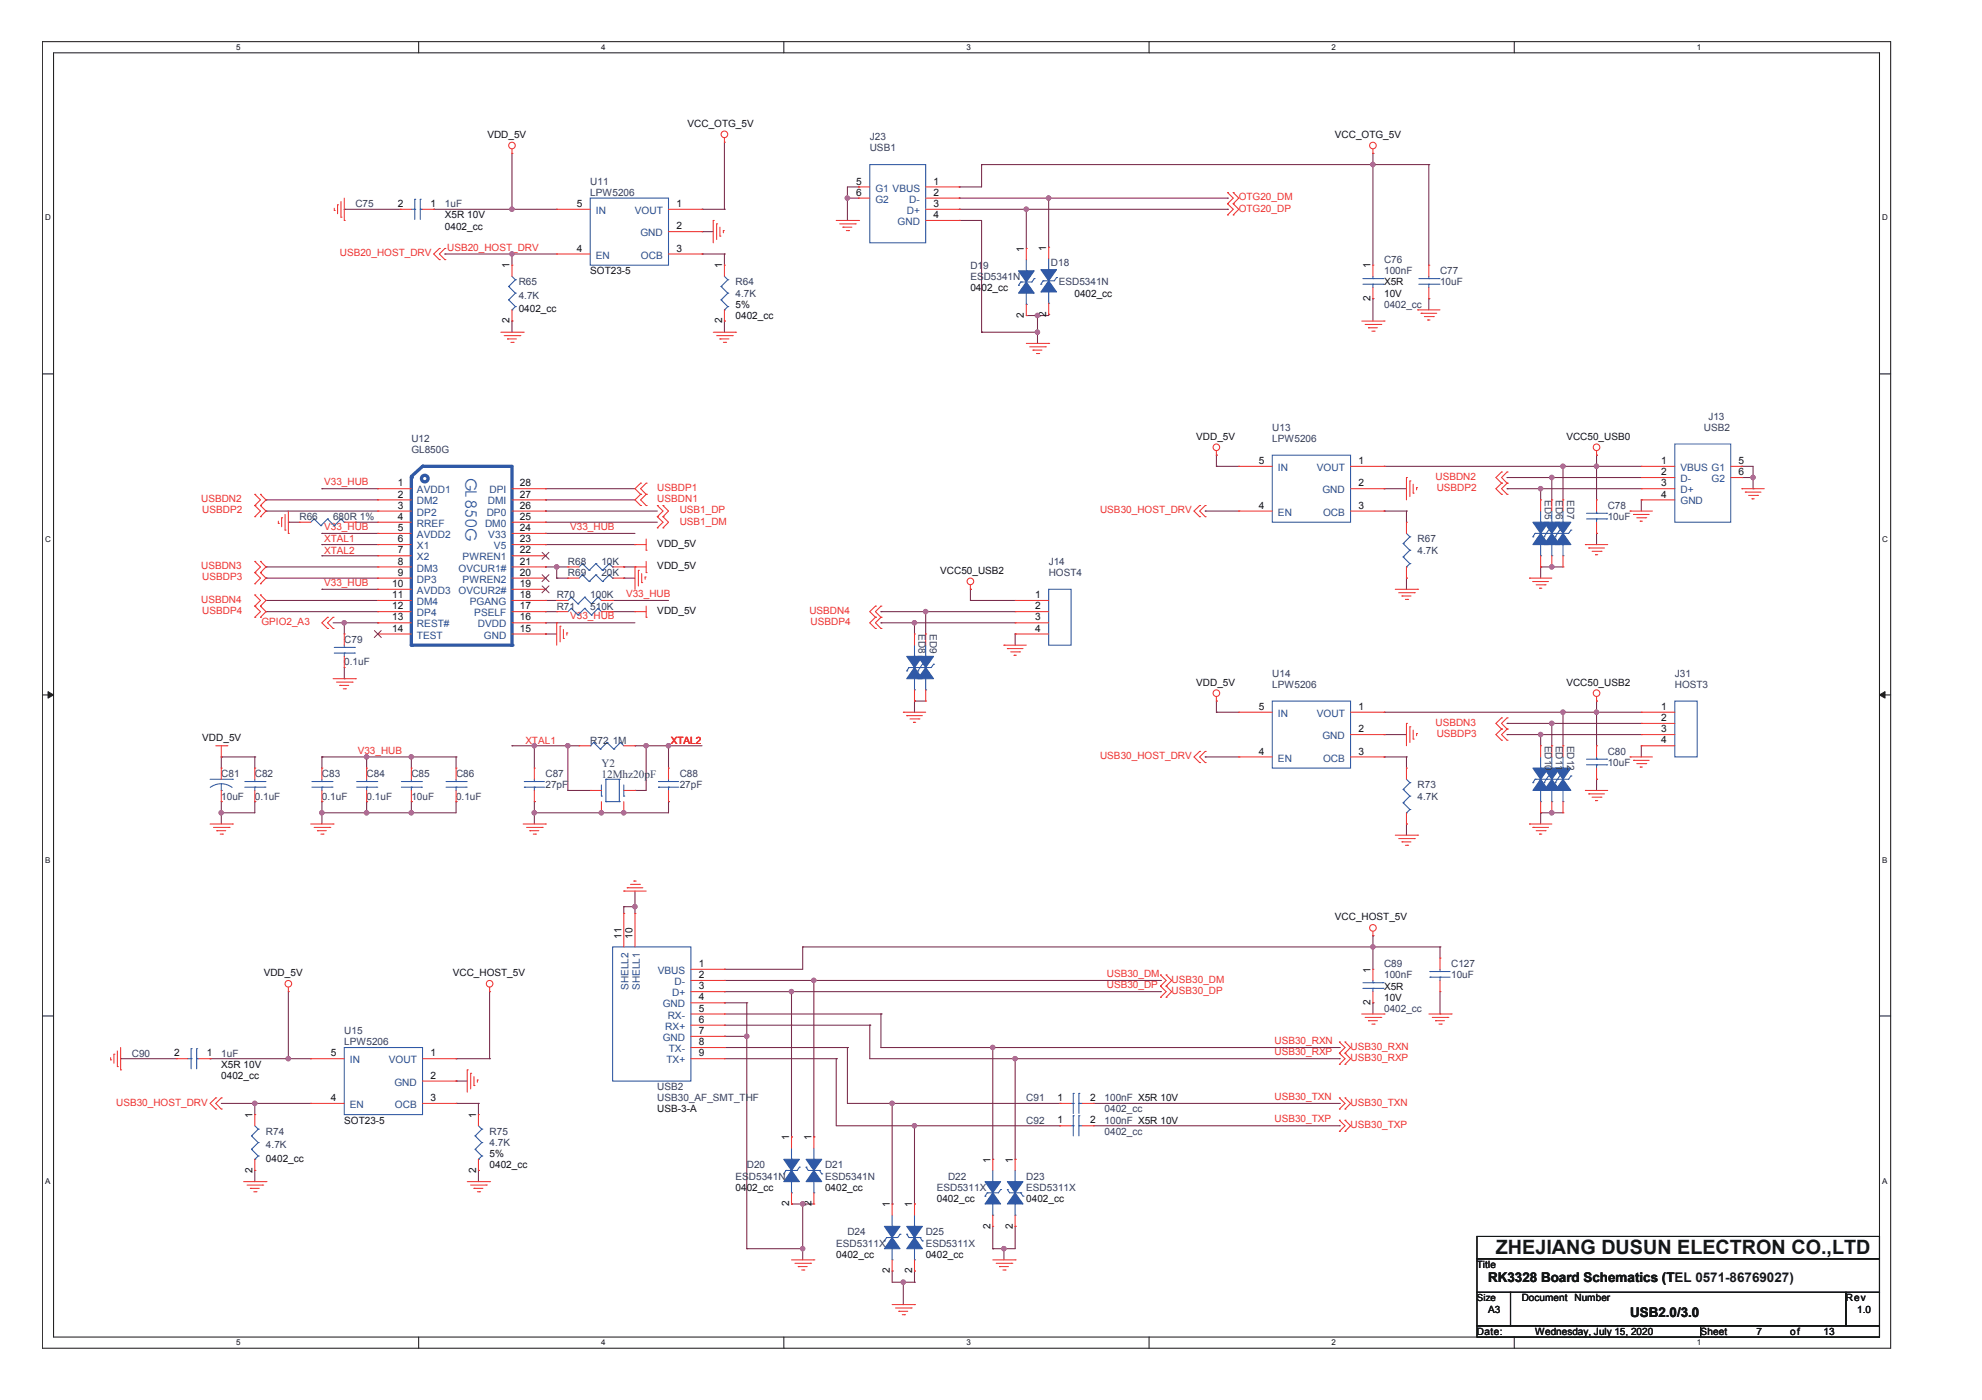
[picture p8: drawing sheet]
<svg xmlns="http://www.w3.org/2000/svg" width="297mm" height="210mm" viewBox="0 0 297 210" stroke-linecap="round" stroke-linejoin="round" font-family="sans-serif">
<defs><g id="words">
<text font-size="3" fill="#131716" x="224.2" y="188">ZHEJIANG DUSUN ELECTRON CO.,LTD</text>
<text font-size="2.3" fill="#2f59a7" x="69.6" y="71.6" transform="rotate(90 69.6 71.6)">GL 850G</text>
<g font-size="2" fill="#131716">
<text x="223" y="192.3">RK3328 Board Schematics (TEL 0571-86769027)</text>
<text x="223" y="192.3">RK3328 Board Schematics (T</text>
<text x="244.3" y="197.5">USB2.0/3.0</text>
</g>
<g font-size="1.7" fill="#383964">
<text x="90.1" y="115">Y2</text>
<text x="90.1" y="116.7">12Mhz20pF</text>
</g>
<g font-size="1.5" fill="#131716">
<text x="73" y="20.7">VDD_5V</text>
<text x="103" y="19">VCC_OTG_5V</text>
<text x="200.1" y="20.7">VCC_OTG_5V</text>
<text x="128.3" y="27.7">5</text>
<text x="128.3" y="29.4">6</text>
<text x="139.9" y="27.7">1</text>
<text x="139.9" y="29.4">2</text>
<text x="59.6" y="31">2</text>
<text x="64.5" y="31">1</text>
<text x="66.7" y="34.4">0402_cc</text>
<text x="66.7" y="32.7">X5R 10V</text>
<text x="86.4" y="31">5</text>
<text x="101.4" y="34.4">2</text>
<text x="101.4" y="31">1</text>
<text x="139.9" y="31">3</text>
<text x="139.9" y="32.7">4</text>
<text x="76.4" y="40.3" transform="rotate(-90 76.4 40.3)">1</text>
<text x="86.4" y="37.7">4</text>
<text x="88.5" y="41.1">SOT23-5</text>
<text x="101.4" y="37.7">3</text>
<text x="108.2" y="40.3" transform="rotate(-90 108.2 40.3)">1</text>
<text x="153.5" y="37.7" transform="rotate(-90 153.5 37.7)">1</text>
<text x="156.8" y="37.6" transform="rotate(-90 156.8 37.6)">1</text>
<text x="205.4" y="40.3" transform="rotate(-90 205.4 40.3)">1</text>
<text x="77.7" y="46.8">0402_cc</text>
<text x="110.2" y="47.8">0402_cc</text>
<text x="110.2" y="46.1">5%</text>
<text x="145.4" y="43.6">0402_cc</text>
<text x="153.5" y="47.7" transform="rotate(-90 153.5 47.7)">2</text>
<text x="156.8" y="47.5" transform="rotate(-90 156.8 47.5)">2</text>
<text x="161" y="44.5">0402_cc</text>
<text x="205.4" y="45.1" transform="rotate(-90 205.4 45.1)">2</text>
<text x="207.4" y="42.8">X5R</text>
<text x="207.4" y="44.5">10V</text>
<text x="76.4" y="48.5" transform="rotate(-90 76.4 48.5)">2</text>
<text x="108.2" y="48.5" transform="rotate(-90 108.2 48.5)">2</text>
<text x="179.3" y="65.9">VDD_5V</text>
<text x="234.8" y="65.9">VCC50_USB0</text>
<text x="188.6" y="69.6">5</text>
<text x="203.6" y="69.6">1</text>
<text x="249" y="69.6">1</text>
<text x="249" y="71.2">2</text>
<text x="260.6" y="69.6">5</text>
<text x="260.6" y="71.2">6</text>
<text x="59.6" y="72.9">1</text>
<text x="59.6" y="74.6">2</text>
<text x="59.6" y="76.3">3</text>
<text x="59.6" y="77.9">4</text>
<text x="77.9" y="72.9">28</text>
<text x="77.9" y="76.3">26</text>
<text x="77.9" y="77.9">25</text>
<text x="77.9" y="74.6">27</text>
<text x="188.6" y="76.3">4</text>
<text x="203.6" y="72.9">2</text>
<text x="203.6" y="76.3">3</text>
<text x="249" y="72.9">3</text>
<text x="249" y="74.6">4</text>
<text x="59.6" y="81.3">6</text>
<text x="59.6" y="83">7</text>
<text x="59.6" y="79.6">5</text>
<text x="77.9" y="79.6">24</text>
<text x="77.9" y="81.3">23</text>
<text x="77.9" y="83">22</text>
<text x="98.5" y="82">VDD_5V</text>
<text x="58.8" y="88">10</text>
<text x="58.8" y="89.7">11</text>
<text x="59.6" y="84.6">8</text>
<text x="59.6" y="86.3">9</text>
<text x="77.9" y="84.6">21</text>
<text x="77.9" y="86.3">20</text>
<text x="77.9" y="88">19</text>
<text x="77.9" y="89.7">18</text>
<text x="98.5" y="85.4">VDD_5V</text>
<text x="140.9" y="86">VCC50_USB2</text>
<text x="155.1" y="89.7">1</text>
<text x="58.8" y="91.4">12</text>
<text x="58.8" y="93">13</text>
<text x="58.8" y="94.7">14</text>
<text x="77.9" y="94.7">15</text>
<text x="77.9" y="91.4">17</text>
<text x="77.9" y="93">16</text>
<text x="98.5" y="92.1">VDD_5V</text>
<text x="155.1" y="91.4">2</text>
<text x="155.1" y="93">3</text>
<text x="155.1" y="94.7">4</text>
<text x="179.3" y="102.8">VDD_5V</text>
<text x="188.6" y="106.4">5</text>
<text x="203.6" y="106.4">1</text>
<text x="234.8" y="102.8">VCC50_USB2</text>
<text x="249" y="106.4">1</text>
<text x="30.3" y="111.2">VDD_5V</text>
<text x="188.6" y="113.1">4</text>
<text x="203.6" y="109.8">2</text>
<text x="203.6" y="113.1">3</text>
<text x="249" y="108.1">2</text>
<text x="249" y="109.8">3</text>
<text x="249" y="111.5">4</text>
<text x="200.1" y="138">VCC_HOST_5V</text>
<text x="93.1" y="140.8" transform="rotate(-90 93.1 140.8)">11</text>
<text x="94.8" y="140.8" transform="rotate(-90 94.8 140.8)">10</text>
<text x="39.5" y="146.3">VDD_5V</text>
<text x="67.9" y="146.3">VCC_HOST_5V</text>
<text x="104.7" y="145">1</text>
<text x="104.7" y="146.6">2</text>
<text x="104.7" y="148.3">3</text>
<text x="205.4" y="145.8" transform="rotate(-90 205.4 145.8)">1</text>
<text x="207.4" y="148.4">X5R</text>
<text x="104.7" y="150">4</text>
<text x="104.7" y="155">7</text>
<text x="104.7" y="153.4">6</text>
<text x="104.7" y="151.7">5</text>
<text x="205.4" y="150.7" transform="rotate(-90 205.4 150.7)">2</text>
<text x="207.4" y="150">10V</text>
<text x="26.1" y="158.4">2</text>
<text x="31" y="158.4">1</text>
<text x="33.2" y="161.8">0402_cc</text>
<text x="33.2" y="160.1">X5R 10V</text>
<text x="49.6" y="158.4">5</text>
<text x="64.5" y="161.7">2</text>
<text x="64.5" y="158.4">1</text>
<text x="104.7" y="158.4">9</text>
<text x="104.7" y="156.7">8</text>
<text x="37.8" y="167.6" transform="rotate(-90 37.8 167.6)">1</text>
<text x="49.6" y="165.1">4</text>
<text x="64.5" y="165.1">3</text>
<text x="71.3" y="167.6" transform="rotate(-90 71.3 167.6)">1</text>
<text x="98.5" y="166.8">USB-3-A</text>
<text x="158.5" y="165.1">1</text>
<text x="163.4" y="165.1">2</text>
<text x="51.6" y="168.5">SOT23-5</text>
<text x="73.4" y="173.5">5%</text>
<text x="118.3" y="171" transform="rotate(-90 118.3 171)">1</text>
<text x="121.6" y="171" transform="rotate(-90 121.6 171)">1</text>
<text x="158.5" y="168.4">1</text>
<text x="163.4" y="168.4">2</text>
<text x="37.8" y="175.8" transform="rotate(-90 37.8 175.8)">2</text>
<text x="39.9" y="174.2">0402_cc</text>
<text x="71.3" y="175.8" transform="rotate(-90 71.3 175.8)">2</text>
<text x="73.4" y="175.2">0402_cc</text>
<text x="110.2" y="178.5">0402_cc</text>
<text x="123.6" y="178.5">0402_cc</text>
<text x="148.4" y="174.3" transform="rotate(-90 148.4 174.3)">1</text>
<text x="151.8" y="174.3" transform="rotate(-90 151.8 174.3)">1</text>
<text x="118.3" y="180.9" transform="rotate(-90 118.3 180.9)">2</text>
<text x="121.6" y="180.9" transform="rotate(-90 121.6 180.9)">2</text>
<text x="133.3" y="181" transform="rotate(-90 133.3 181)">1</text>
<text x="136.7" y="181" transform="rotate(-90 136.7 181)">1</text>
<text x="140.4" y="180.2">0402_cc</text>
<text x="148.4" y="184.2" transform="rotate(-90 148.4 184.2)">2</text>
<text x="151.8" y="184.2" transform="rotate(-90 151.8 184.2)">2</text>
<text x="153.8" y="180.2">0402_cc</text>
<text x="125.3" y="188.6">0402_cc</text>
<text x="133.3" y="190.9" transform="rotate(-90 133.3 190.9)">2</text>
<text x="136.7" y="190.9" transform="rotate(-90 136.7 190.9)">2</text>
<text x="138.7" y="188.6">0402_cc</text>
<text x="221.4" y="190.1">Title</text>
<text x="221.4" y="195.1">Size</text>
<text x="223" y="196.8">A3</text>
<text x="228.1" y="195.1">Document</text>
<text x="236" y="195.1">Number</text>
<text x="276.6" y="195.1">Rev</text>
<text x="278.3" y="196.8">1.0</text>
<text x="221.4" y="200.1">Date:</text>
<text x="230.1" y="200.1">Wednesday, July 15, 2020</text>
<text x="254.9" y="200.1">Sheet</text>
<text x="263.2" y="200.1">7</text>
<text x="268.3" y="200.1">of</text>
<text x="273.3" y="200.1">13</text>
</g>
<g font-size="1.5" fill="#383964">
<text x="130.4" y="21">J23</text>
<text x="130.4" y="22.7">USB1</text>
<text x="88.5" y="27.7">U11</text>
<text x="88.5" y="29.4">LPW5206</text>
<text x="53.3" y="31.1">C75</text>
<text x="66.7" y="31.1">1uF</text>
<text x="145.4" y="40.3">D19</text>
<text x="145.4" y="42">ESD5341N</text>
<text x="157.5" y="40">D18</text>
<text x="207.4" y="39.4">C76</text>
<text x="207.4" y="41.1">100nF</text>
<text x="215.8" y="41.1">C77</text>
<text x="77.7" y="42.8">R65</text>
<text x="77.7" y="44.8">4.7K</text>
<text x="110.2" y="42.8">R64</text>
<text x="110.2" y="44.5">4.7K</text>
<text x="158.7" y="42.8">ESD5341N</text>
<text x="207.4" y="46.1">0402_cc</text>
<text x="215.8" y="42.8">10uF</text>
<text x="190.7" y="64.6">U13</text>
<text x="255.4" y="64.6">USB2</text>
<text x="256" y="62.9">J13</text>
<text x="61.6" y="66.3">U12</text>
<text x="61.6" y="67.9">GL850G</text>
<text x="190.7" y="66.3">LPW5206</text>
<text x="44.9" y="78">R66</text>
<text x="49.9" y="78">680R 1%</text>
<text x="231.5" y="74.9" transform="rotate(90 231.5 74.9)">ED5</text>
<text x="233.2" y="74.9" transform="rotate(90 233.2 74.9)">ED6</text>
<text x="234.9" y="74.9" transform="rotate(90 234.9 74.9)">ED7</text>
<text x="240.9" y="76.3">C78</text>
<text x="240.9" y="78">10uF</text>
<text x="212.5" y="81.3">R67</text>
<text x="212.5" y="83">4.7K</text>
<text x="83.4" y="89.7">R70</text>
<text x="85.1" y="86.4">R69</text>
<text x="85.1" y="84.7">R68</text>
<text x="88.5" y="89.7">100K</text>
<text x="90.1" y="86.4">20K</text>
<text x="90.1" y="84.7">10K</text>
<text x="157.2" y="84.7">J14</text>
<text x="157.2" y="86.4">HOST4</text>
<text x="83.4" y="91.4">R71</text>
<text x="88.5" y="91.4">510K</text>
<text x="137.7" y="95.1" transform="rotate(90 137.7 95.1)">ED8</text>
<text x="139.3" y="95.1" transform="rotate(90 139.3 95.1)">ED9</text>
<text x="51.6" y="96.4">C79</text>
<text x="51.6" y="99.8">0.1uF</text>
<text x="190.7" y="101.4">U14</text>
<text x="251" y="101.4">J31</text>
<text x="190.7" y="103.1">LPW5206</text>
<text x="251" y="103.1">HOST3</text>
<text x="88.5" y="111.5">R72 1M</text>
<text x="231.5" y="111.8" transform="rotate(90 231.5 111.8)">ED10</text>
<text x="233.2" y="111.8" transform="rotate(90 233.2 111.8)">ED11</text>
<text x="234.9" y="111.8" transform="rotate(90 234.9 111.8)">ED12</text>
<text x="240.9" y="113.2">C80</text>
<text x="33.2" y="116.5">C81</text>
<text x="33.2" y="119.9">10uF</text>
<text x="38.2" y="116.5">C82</text>
<text x="38.2" y="119.9">0.1uF</text>
<text x="48.2" y="116.5">C83</text>
<text x="48.2" y="119.9">0.1uF</text>
<text x="54.9" y="116.5">C84</text>
<text x="54.9" y="119.9">0.1uF</text>
<text x="61.6" y="116.5">C85</text>
<text x="61.6" y="119.9">10uF</text>
<text x="68.4" y="116.5">C86</text>
<text x="68.4" y="119.9">0.1uF</text>
<text x="81.8" y="116.5">C87</text>
<text x="81.8" y="118.2">27pF</text>
<text x="101.9" y="116.5">C88</text>
<text x="101.9" y="118.2">27pF</text>
<text x="212.5" y="118.2">R73</text>
<text x="212.5" y="119.9">4.7K</text>
<text x="240.9" y="114.8">10uF</text>
<text x="207.4" y="145">C89</text>
<text x="207.4" y="146.7">100nF</text>
<text x="217.5" y="145">C127</text>
<text x="217.5" y="146.7">10uF</text>
<text x="51.6" y="155.1">U15</text>
<text x="207.4" y="151.7">0402_cc</text>
<text x="19.8" y="158.4">C90</text>
<text x="33.2" y="158.4">1uF</text>
<text x="51.6" y="156.7">LPW5206</text>
<text x="98.5" y="163.4">USB2</text>
<text x="98.5" y="165.1">USB30_AF_SMT_THF</text>
<text x="153.8" y="165.1">C91</text>
<text x="165.5" y="165.1">100nF X5R 10V</text>
<text x="165.5" y="166.8">0402_cc</text>
<text x="39.9" y="170.1">R74</text>
<text x="39.9" y="172.2">4.7K</text>
<text x="73.4" y="170.1">R75</text>
<text x="73.4" y="171.8">4.7K</text>
<text x="153.8" y="168.5">C92</text>
<text x="165.5" y="168.5">100nF X5R 10V</text>
<text x="165.5" y="170.1">0402_cc</text>
<text x="110.2" y="176.8">ESD5341N</text>
<text x="111.9" y="175.2">D20</text>
<text x="123.6" y="175.2">D21</text>
<text x="123.6" y="176.8">ESD5341N</text>
<text x="140.4" y="178.5">ESD5311X</text>
<text x="142.1" y="176.8">D22</text>
<text x="153.8" y="176.8">D23</text>
<text x="153.8" y="178.5">ESD5311X</text>
<text x="127" y="185.2">D24</text>
<text x="138.7" y="185.2">D25</text>
<text x="125.3" y="186.9">ESD5311X</text>
<text x="138.7" y="186.9">ESD5311X</text>
</g>
<g font-size="1.5" fill="#2a4d82">
<text x="131.2" y="28.7">G1 VBUS</text>
<text x="89.3" y="32.1">IN</text>
<text x="95.1" y="32.1">VOUT</text>
<text x="96" y="35.4">GND</text>
<text x="131.2" y="30.4">G2</text>
<text x="134.5" y="33.7">GND</text>
<text x="135.9" y="32.1">D+</text>
<text x="136.3" y="30.4">D-</text>
<text x="89.3" y="38.8">EN</text>
<text x="96.1" y="38.8">OCB</text>
<text x="191.5" y="70.6">IN</text>
<text x="197.4" y="70.6">VOUT</text>
<text x="251.8" y="70.6">VBUS G1</text>
<text x="62.5" y="74">AVDD1</text>
<text x="62.5" y="75.6">DM2</text>
<text x="62.5" y="77.3">DP2</text>
<text x="72.9" y="77.3">DP0</text>
<text x="73.1" y="75.6">DMI</text>
<text x="73.4" y="74">DPI</text>
<text x="191.5" y="77.3">EN</text>
<text x="198.2" y="74">GND</text>
<text x="198.3" y="77.3">OCB</text>
<text x="251.8" y="72.3">D-</text>
<text x="251.8" y="74">D+</text>
<text x="251.8" y="75.6">GND</text>
<text x="256.5" y="72.3">G2</text>
<text x="62.5" y="80.7">AVDD2</text>
<text x="62.5" y="79">RREF</text>
<text x="62.5" y="82.3">X1</text>
<text x="72.7" y="79">DM0</text>
<text x="73.2" y="80.7">V33</text>
<text x="74" y="82.3">V5</text>
<text x="62.5" y="89">AVDD3</text>
<text x="62.5" y="84">X2</text>
<text x="62.5" y="85.7">DM3</text>
<text x="62.5" y="87.4">DP3</text>
<text x="68.7" y="85.7">OVCUR1#</text>
<text x="68.7" y="89">OVCUR2#</text>
<text x="69.3" y="84">PWREN1</text>
<text x="69.3" y="87.4">PWREN2</text>
<text x="62.5" y="90.7">DM4</text>
<text x="62.5" y="92.4">DP4</text>
<text x="62.5" y="94.1">REST#</text>
<text x="62.5" y="95.7">TEST</text>
<text x="70.4" y="90.7">PGANG</text>
<text x="71.1" y="92.4">PSELF</text>
<text x="71.6" y="94.1">DVDD</text>
<text x="72.5" y="95.7">GND</text>
<text x="191.5" y="107.5">IN</text>
<text x="197.4" y="107.5">VOUT</text>
<text x="198.2" y="110.8">GND</text>
<text x="191.5" y="114.2">EN</text>
<text x="198.3" y="114.2">OCB</text>
<text x="94.2" y="148.5" transform="rotate(-90 94.2 148.5)">SHELL2</text>
<text x="95.9" y="148.5" transform="rotate(-90 95.9 148.5)">SHELL1</text>
<text x="98.6" y="146">VBUS</text>
<text x="100.7" y="149.4">D+</text>
<text x="101.1" y="147.7">D-</text>
<text x="99.3" y="151">GND</text>
<text x="99.7" y="154.4">RX+</text>
<text x="100.1" y="152.7">RX-</text>
<text x="52.4" y="159.4">IN</text>
<text x="58.3" y="159.4">VOUT</text>
<text x="99.3" y="156.1">GND</text>
<text x="99.9" y="159.4">TX+</text>
<text x="100.2" y="157.7">TX-</text>
<text x="52.4" y="166.1">EN</text>
<text x="59.1" y="162.8">GND</text>
<text x="59.2" y="166.1">OCB</text>
</g>
<g font-size="1.5" fill="#ee3432">
<text x="185.6" y="31.7">OTG20_DP</text>
<text x="185.6" y="30.1">OTG20_DM</text>
<text x="50.9" y="38.4">USB20_HOST_DRV</text>
<text x="67" y="37.6">USB20_HOST_DRV</text>
<text x="215.1" y="71.9">USBDN2</text>
<text x="30.1" y="75.3">USBDN2</text>
<text x="30.3" y="77">USBDP2</text>
<text x="48.6" y="72.8">V33_HUB</text>
<text x="98.5" y="75.3">USBDN1</text>
<text x="98.5" y="73.6">USBDP1</text>
<text x="101.9" y="77">USB1_DP</text>
<text x="164.9" y="77">USB30_HOST_DRV</text>
<text x="215.3" y="73.6">USBDP2</text>
<text x="48.6" y="79.5">V33_HUB</text>
<text x="48.6" y="83">XTAL2</text>
<text x="48.6" y="81.3">XTAL1</text>
<text x="85.4" y="79.5">V33_HUB</text>
<text x="101.9" y="78.7">USB1_DM</text>
<text x="30.1" y="85.4">USBDN3</text>
<text x="30.3" y="87">USBDP3</text>
<text x="48.6" y="87.8">V33_HUB</text>
<text x="93.8" y="89.5">V33_HUB</text>
<text x="30.1" y="90.4">USBDN4</text>
<text x="30.3" y="92.1">USBDP4</text>
<text x="39.2" y="93.7">GPIO2_A3</text>
<text x="85.4" y="92.9">V33_HUB</text>
<text x="121.3" y="92.1">USBDN4</text>
<text x="121.5" y="93.7">USBDP4</text>
<text x="53.6" y="113">V33_HUB</text>
<text x="78.7" y="111.5">XTAL1</text>
<text x="100.5" y="111.5">XTAL2</text>
<text x="164.9" y="113.8">USB30_HOST_DRV</text>
<text x="215.1" y="108.8">USBDN3</text>
<text x="215.3" y="110.5">USBDP3</text>
<text x="165.9" y="146.5">USB30_DM</text>
<text x="165.9" y="148.2">USB30_DP</text>
<text x="175.6" y="149">USB30_DP</text>
<text x="175.6" y="147.4">USB30_DM</text>
<text x="191" y="156.5">USB30_RXN</text>
<text x="191" y="158.2">USB30_RXP</text>
<text x="202.4" y="159.1">USB30_RXP</text>
<text x="202.4" y="157.4">USB30_RXN</text>
<text x="17.4" y="165.8">USB30_HOST_DRV</text>
<text x="191" y="164.9">USB30_TXN</text>
<text x="202.4" y="165.8">USB30_TXN</text>
<text x="191" y="168.3">USB30_TXP</text>
<text x="202.4" y="169.1">USB30_TXP</text>
</g>
<g font-size="1.2" fill="#131716">
<text x="35.4" y="7.5">5</text>
<text x="90.1" y="7.5">4</text>
<text x="144.8" y="7.5">3</text>
<text x="199.6" y="7.5">2</text>
<text x="254.3" y="7.5">1</text>
<text x="6.8" y="33.1">D</text>
<text x="282.1" y="33.1">D</text>
<text x="6.8" y="81.2">C</text>
<text x="282.1" y="81.2">C</text>
<text x="6.8" y="129.3">B</text>
<text x="282.1" y="129.3">B</text>
<text x="6.8" y="177.5">A</text>
<text x="282.1" y="177.5">A</text>
<text x="35.4" y="201.7">5</text>
<text x="90.1" y="201.7">4</text>
<text x="144.8" y="201.7">3</text>
<text x="199.6" y="201.7">2</text>
<text x="254.3" y="201.7">1</text>
</g>
</g></defs>
<path d="M6.4 6.2h277v195.9h-277zM8 7.9h273.7v192.6h-273.7z" fill="none" stroke="#231f20" stroke-width=".16"/>
<g fill="#fff">
<path d="M35.4 6.4h.7v1.4h-.7z"/>
<path d="M35.4 200.6h.7v1.4h-.7z"/>
</g>
<path d="M62.7 6.2v1.7M62.7 200.5v1.6" fill="none" stroke="#231f20" stroke-width=".16"/>
<g fill="#fff">
<path d="M90.1 6.4h.7v1.4h-.7z"/>
<path d="M90.1 200.6h.7v1.4h-.7z"/>
</g>
<path d="M117.5 6.2v1.7M117.5 200.5v1.6" fill="none" stroke="#231f20" stroke-width=".16"/>
<g fill="#fff">
<path d="M144.8 6.4h.7v1.4h-.7z"/>
<path d="M144.8 200.6h.7v1.4h-.7z"/>
</g>
<path d="M172.2 6.2v1.7M172.2 200.5v1.6" fill="none" stroke="#231f20" stroke-width=".16"/>
<g fill="#fff">
<path d="M199.6 6.4h.6v1.4h-.6z"/>
<path d="M199.6 200.6h.6v1.4h-.6z"/>
</g>
<path d="M226.9 6.2v1.7M226.9 200.5v1.6" fill="none" stroke="#231f20" stroke-width=".16"/>
<g fill="#fff">
<path d="M254.3 6.4h.7v1.4h-.7z"/>
<path d="M254.3 200.6h.7v1.4h-.7z"/>
<path d="M6.8 32h.8v1.3h-.8z"/>
<path d="M282.1 32h.9v1.3h-.9z"/>
<path d="M6.8 80.1h.8v1.4h-.8z"/>
<path d="M282.1 80.1h.9v1.4h-.9z"/>
</g>
<path d="M6.4 56.1h1.6M281.7 56.1h1.7" fill="none" stroke="#231f20" stroke-width=".16"/>
<g fill="#fff">
<path d="M6.8 128.3h.8v1.3h-.8z"/>
<path d="M282.1 128.3h.8v1.3h-.8z"/>
</g>
<path d="M6.4 104.2h1.6M281.7 104.2h1.7" fill="none" stroke="#231f20" stroke-width=".16"/>
<path d="M7.2 103.7l.8 .5-.8 .5z" fill="#231f20"/>
<path d="M7.2 103.7l.8 .5-.8 .5z" fill="none" stroke="#231f20" stroke-width=".15"/>
<path d="M281.7 104.2l.8-.5v1z" fill="#231f20"/>
<path d="M281.7 104.2l.8-.5v1z" fill="none" stroke="#231f20" stroke-width=".15"/>
<g fill="#fff">
<path d="M6.8 176.4h.8v1.3h-.8z"/>
<path d="M282.1 176.4h.8v1.3h-.8z"/>
</g>
<path d="M6.4 152.3h1.6M281.7 152.3h1.7" fill="none" stroke="#231f20" stroke-width=".16"/>
<path d="M157.2 29.7h26.8M184 29.7h.1M205.8 24.7h.1M205.8 24.7v15.1M155.5 49.8h.1M155.5 49.8v1.7M205.8 44.8h.1M205.8 44.8v3.3" fill="none" stroke="#782b4b" stroke-width=".16"/>
<circle cx="205.7" cy="24.7" r=".33" fill="#a75ea5"/>
<circle cx="205.7" cy="24.7" r=".33" fill="none" stroke="#a75ea5" stroke-width=".16"/>
<path d="M147.1 24.7h.1M147.1 24.7v3.3M147.1 33.1v16.7M153.8 31.4h30.2M184 31.4h.1M205.8 23h.1M205.8 23v1.7h-58.7M147.1 49.8h.1M155.5 47.3h.1M155.5 47.3v2.5h-8.4" fill="none" stroke="#782b4b" stroke-width=".16"/>
<circle cx="155.5" cy="49.8" r=".33" fill="#a75ea5"/>
<circle cx="155.5" cy="49.8" r=".33" fill="none" stroke="#a75ea5" stroke-width=".16"/>
<circle cx="155.5" cy="47.3" r=".33" fill="#a75ea5"/>
<circle cx="155.5" cy="47.3" r=".33" fill="none" stroke="#a75ea5" stroke-width=".16"/>
<g fill="none" stroke="#782b4b" stroke-width=".16">
<path d="M51.6 31.4h.1M51.6 31.4h8.4M65 31.4h.1M65 31.4h11.7M66.7 38.1h.1M66.7 38.1h16.7M76.7 31.4h.1M76.7 38.1h.1M76.7 23v8.4M105.2 31.4h.1M105.2 38.1h.1M105.2 38.1h3.4"/>
<path d="M105.2 31.4h3.4M108.6 31.4h.1M108.6 21.3v10.1M76.7 48.1h.1M76.7 48.1v1.7M108.6 48.1h.1M108.6 48.1v1.7"/>
</g>
<circle cx="76.7" cy="38.1" r=".33" fill="#a75ea5"/>
<circle cx="76.7" cy="38.1" r=".33" fill="none" stroke="#a75ea5" stroke-width=".16"/>
<path d="M76.7 38.1h.1M76.7 38.1v1.7M105.2 34.7h.1M105.2 34.7h1.7M108.6 38.1h.1M108.6 38.1v1.7M143.8 33.1h.1M143.8 31.4h.1M143.8 33.1h3.3M143.8 31.4h10" fill="none" stroke="#782b4b" stroke-width=".16"/>
<circle cx="153.8" cy="31.4" r=".33" fill="#a75ea5"/>
<circle cx="153.8" cy="31.4" r=".33" fill="none" stroke="#a75ea5" stroke-width=".16"/>
<path d="M143.8 29.7h.1M143.8 29.7h13.4" fill="none" stroke="#782b4b" stroke-width=".16"/>
<circle cx="157.2" cy="29.7" r=".33" fill="#a75ea5"/>
<circle cx="157.2" cy="29.7" r=".33" fill="none" stroke="#a75ea5" stroke-width=".16"/>
<path d="M76.7 31.4h.1M76.7 31.4h6.7M143.8 28h.1M143.8 28h3.3M157.2 29.7h.1M157.2 29.7v7.4" fill="none" stroke="#782b4b" stroke-width=".16"/>
<circle cx="76.7" cy="31.4" r=".33" fill="#a75ea5"/>
<circle cx="76.7" cy="31.4" r=".33" fill="none" stroke="#a75ea5" stroke-width=".16"/>
<g fill="none" stroke="#782b4b" stroke-width=".16">
<path d="M153.8 31.4h.1M153.8 31.4v5.9M153.8 47.3h.1M155.5 47.3h.1M157.2 47.1h.1M157.2 47.1v.2h-3.4M93.5 135.9h.1M93.5 135.9v1M93.5 135.9h1.7M95.2 135.9h.1M43.2 158.7h.1M43.2 158.7h3.4"/>
<path d="M148.8 157.1v16.7M152.1 158.7v15.1M148.8 173.8h.1M152.1 173.8h.1M150.5 187.2h.1M150.5 187.2v1.7"/>
</g>
<circle cx="95.2" cy="135.9" r=".33" fill="#a75ea5"/>
<circle cx="95.2" cy="135.9" r=".33" fill="none" stroke="#a75ea5" stroke-width=".16"/>
<path d="M95.2 135.9h.1M95.2 135.9v1M158.8 165.4h.1M158.8 165.4h-25.1v15.1M133.7 180.5h.1" fill="none" stroke="#782b4b" stroke-width=".16"/>
<circle cx="133.7" cy="165.4" r=".33" fill="#a75ea5"/>
<circle cx="133.7" cy="165.4" r=".33" fill="none" stroke="#a75ea5" stroke-width=".16"/>
<path d="M158.8 168.8h.1M158.8 168.8h-21.7v11.7M137.1 180.5h.1" fill="none" stroke="#782b4b" stroke-width=".16"/>
<circle cx="137" cy="168.8" r=".33" fill="#a75ea5"/>
<circle cx="137" cy="168.8" r=".33" fill="none" stroke="#a75ea5" stroke-width=".16"/>
<g fill="none" stroke="#782b4b" stroke-width=".16">
<path d="M95.2 135.9h.1M95.2 133.6v2.3M43.2 158.7h.1M43.2 148.7v10M68.4 158.7h.1M68.4 158.7h5M108.6 147h.1M108.6 148.7h.1M108.6 150.4h.1M108.6 147h13.4M108.6 148.7h10M108.6 150.4h3.3"/>
<path d="M205.8 142h.1M205.8 142h10M215.8 152h.1M215.8 142h.1M215.8 142v1.7M215.8 148.7v3.3M120.3 187.2h.1M120.3 187.2v1.7"/>
</g>
<circle cx="43.2" cy="158.7" r=".33" fill="#a75ea5"/>
<circle cx="43.2" cy="158.7" r=".33" fill="none" stroke="#a75ea5" stroke-width=".16"/>
<path d="M111.9 150.4h.1M111.9 150.4v5M205.8 142h.1M205.8 142v3.3" fill="none" stroke="#782b4b" stroke-width=".16"/>
<circle cx="111.9" cy="155.4" r=".33" fill="#a75ea5"/>
<circle cx="111.9" cy="155.4" r=".33" fill="none" stroke="#a75ea5" stroke-width=".16"/>
<path d="M122 147h51.9M173.9 147h.1" fill="none" stroke="#782b4b" stroke-width=".16"/>
<circle cx="122" cy="147" r=".33" fill="#a75ea5"/>
<circle cx="122" cy="147" r=".33" fill="none" stroke="#a75ea5" stroke-width=".16"/>
<path d="M18.1 158.7h.1M18.1 158.7h8.4M118.6 148.7h55.3M120.3 142h.1M120.3 142v3.3M173.9 148.7h.1M205.8 140.3h.1M205.8 140.3v1.7M68.4 165.4h.1M68.4 165.4h3.3" fill="none" stroke="#782b4b" stroke-width=".16"/>
<circle cx="118.6" cy="148.7" r=".33" fill="#a75ea5"/>
<circle cx="118.6" cy="148.7" r=".33" fill="none" stroke="#a75ea5" stroke-width=".16"/>
<path d="M31.5 158.7h.1M31.5 158.7h11.7M120.3 142h85.5M205.8 142h.1M38.2 175.5h.1M38.2 175.5v1.7M71.7 175.5h.1M71.7 175.5v1.7" fill="none" stroke="#782b4b" stroke-width=".16"/>
<circle cx="205.7" cy="142" r=".33" fill="#a75ea5"/>
<circle cx="205.7" cy="142" r=".33" fill="none" stroke="#a75ea5" stroke-width=".16"/>
<path d="M120.3 180.5h.1M120.3 180.5v6.7" fill="none" stroke="#782b4b" stroke-width=".16"/>
<circle cx="120.3" cy="187.2" r=".33" fill="#a75ea5"/>
<circle cx="120.3" cy="187.2" r=".33" fill="none" stroke="#a75ea5" stroke-width=".16"/>
<circle cx="120.3" cy="180.5" r=".33" fill="#a75ea5"/>
<circle cx="120.3" cy="180.5" r=".33" fill="none" stroke="#a75ea5" stroke-width=".16"/>
<path d="M73.4 158.7h.1M73.4 148.7v10M205.8 150.4h.1M205.8 150.4v1.6M38.2 165.4h.1M38.2 165.4v1.7M38.2 165.4h8.4M68.4 162.1h.1M68.4 162.1h1.6M111.9 187.2h.1M111.9 187.2h8.4" fill="none" stroke="#782b4b" stroke-width=".16"/>
<circle cx="38.2" cy="165.4" r=".33" fill="#a75ea5"/>
<circle cx="38.2" cy="165.4" r=".33" fill="none" stroke="#a75ea5" stroke-width=".16"/>
<g fill="none" stroke="#782b4b" stroke-width=".16">
<path d="M108.6 145.3h.1M108.6 155.4h.1M108.6 145.3h11.7M108.6 155.4h3.3M111.9 155.4h.1M111.9 155.4v31.8M118.6 148.7v21.8M122 147v23.5M33.2 165.4h5M38.2 165.4h.1M71.7 165.4h.1M71.7 165.4v1.7"/>
<path d="M118.6 170.5h.1M122 170.5h.1M118.6 180.5h.1M118.6 180.5h3.4M120.3 180.5h.1M135.4 192.2h.1M135.4 192.2v3.4M150.5 187.2h.1M150.5 187.2h1.6"/>
</g>
<circle cx="150.4" cy="187.2" r=".33" fill="#a75ea5"/>
<circle cx="150.4" cy="187.2" r=".33" fill="none" stroke="#a75ea5" stroke-width=".16"/>
<path d="M133.7 190.6h.1M133.7 190.6v1.6h3.4M135.4 192.2h.1M137.1 190.6h.1M137.1 192.2h.1M137.1 190.6v1.6M152.1 183.9h.1M152.1 183.9v3.3" fill="none" stroke="#782b4b" stroke-width=".16"/>
<circle cx="135.4" cy="192.2" r=".33" fill="#a75ea5"/>
<circle cx="135.4" cy="192.2" r=".33" fill="none" stroke="#a75ea5" stroke-width=".16"/>
<path d="M108.6 152h23.4M108.6 153.7h21.8M108.6 157.1h18.4M108.6 158.7h16.7M125.3 158.7h.1M127 157.1h.1M130.4 153.7h.1M130.4 158.7h21.7M132 152h.1M132 152v5.1M152.1 158.7h.1" fill="none" stroke="#782b4b" stroke-width=".16"/>
<circle cx="152.1" cy="158.7" r=".33" fill="#a75ea5"/>
<circle cx="152.1" cy="158.7" r=".33" fill="none" stroke="#a75ea5" stroke-width=".16"/>
<path d="M125.3 158.7h.1M125.3 158.7v10.1h11.8M127 157.1h.1M127 157.1v8.3h6.7M130.4 153.7h.1M130.4 153.7v5M132 157.1h.1M132 157.1h16.8M133.7 165.4h.1M137.1 168.8h.1" fill="none" stroke="#782b4b" stroke-width=".16"/>
<circle cx="148.8" cy="157" r=".33" fill="#a75ea5"/>
<circle cx="148.8" cy="157" r=".33" fill="none" stroke="#a75ea5" stroke-width=".16"/>
<g fill="none" stroke="#782b4b" stroke-width=".16">
<path d="M53.3 78.3h.1M53.3 78.3h3.3M81.8 76.6h.1M81.8 76.6h16.7M48.2 88.4h.1M48.2 88.4h8.4M54.9 113.5h.1M54.9 113.5h13.5M61.6 113.5h.1M61.6 121.9h.1M61.6 121.9h6.8M148.8 157.1h51.9"/>
<path d="M152.1 158.7h48.6M200.7 157.1h.1M200.7 158.7h.1M163.9 168.8h36.8M163.9 165.4h36.8M200.7 168.8h.1M200.7 165.4h.1M148.8 187.2h.1M148.8 187.2h1.7M148.8 183.9v3.3"/>
</g>
<circle cx="61.6" cy="113.5" r=".33" fill="#a75ea5"/>
<circle cx="61.6" cy="113.5" r=".33" fill="none" stroke="#a75ea5" stroke-width=".16"/>
<circle cx="54.9" cy="113.5" r=".33" fill="#a75ea5"/>
<circle cx="54.9" cy="113.5" r=".33" fill="none" stroke="#a75ea5" stroke-width=".16"/>
<path d="M54.9 121.9h.1M54.9 121.9h6.7" fill="none" stroke="#782b4b" stroke-width=".16"/>
<circle cx="61.6" cy="121.9" r=".33" fill="#a75ea5"/>
<circle cx="61.6" cy="121.9" r=".33" fill="none" stroke="#a75ea5" stroke-width=".16"/>
<circle cx="54.9" cy="121.9" r=".33" fill="#a75ea5"/>
<circle cx="54.9" cy="121.9" r=".33" fill="none" stroke="#a75ea5" stroke-width=".16"/>
<g fill="none" stroke="#782b4b" stroke-width=".16">
<path d="M43.2 78.3h.1M43.2 78.3h1.7M48.2 80h.1M48.2 73.3h.1M48.2 80h8.4M48.2 73.3h8.4M81.8 80h.1M81.8 78.3h.1M81.8 80h13.4M81.8 78.3h16.7M48.2 83.3h.1M48.2 81.7h.1"/>
<path d="M48.2 83.3h8.4M48.2 81.7h8.4M81.8 93.4h.1M81.8 91.7h.1M81.8 90h.1M81.8 95.1h.1M81.8 85h.1M81.8 93.4h13.4M81.8 91.7h1.6M81.8 90h1.6M81.8 95.1h1.6M81.8 85h1.6"/>
<path d="M83.4 85h.1M83.4 85v1.7M91.8 91.7h.1M91.8 90h.1M91.8 91.7h3.4M91.8 90h8.4M93.5 86.7h.1M93.5 85h.1M93.5 86.7h1.7M93.5 85h1.7M33.2 121.9h.1M33.2 121.9v1.6"/>
<path d="M80.1 121.9h.1M80.1 121.9v1.6"/>
</g>
<circle cx="83.4" cy="85" r=".33" fill="#a75ea5"/>
<circle cx="83.4" cy="85" r=".33" fill="none" stroke="#a75ea5" stroke-width=".16"/>
<g fill="none" stroke="#782b4b" stroke-width=".16">
<path d="M39.9 74.9h.1M39.9 76.6h.1M39.9 74.9h16.7M39.9 76.6h16.7M81.8 73.3h.1M81.8 74.9h.1M81.8 73.3h13.4M81.8 74.9h13.4M39.9 91.7h.1M39.9 90h.1M39.9 86.7h.1M39.9 85h.1"/>
<path d="M39.9 85h16.7M39.9 86.7h16.7M39.9 91.7h16.7M39.9 90h16.7M81.8 81.7h.1M81.8 81.7h13.4M83.4 85h.1M83.4 86.7h.1M83.4 85h1.7M83.4 86.7h1.7M48.2 121.9h.1M48.2 120.2h.1"/>
<path d="M48.2 120.2v3.3"/>
</g>
<circle cx="48.2" cy="121.9" r=".33" fill="#a75ea5"/>
<circle cx="48.2" cy="121.9" r=".33" fill="none" stroke="#a75ea5" stroke-width=".16"/>
<path d="M48.2 113.5h.1M48.2 113.5h6.7M48.2 113.5v1.7M54.9 113.5h.1M54.9 113.5v1.7M54.9 120.2h.1M54.9 120.2v1.7M93.5 121.9h.1M93.5 121.9h6.7" fill="none" stroke="#782b4b" stroke-width=".16"/>
<circle cx="93.5" cy="121.9" r=".33" fill="#a75ea5"/>
<circle cx="93.5" cy="121.9" r=".33" fill="none" stroke="#a75ea5" stroke-width=".16"/>
<path d="M96.8 111.8h.1M96.8 111.8v6.7" fill="none" stroke="#782b4b" stroke-width=".16"/>
<circle cx="96.8" cy="111.8" r=".33" fill="#a75ea5"/>
<circle cx="96.8" cy="111.8" r=".33" fill="none" stroke="#a75ea5" stroke-width=".16"/>
<path d="M80.1 111.8h.1M80.1 111.8h5M85.1 118.5h.1M85.1 111.8h.1M85.1 118.5h3.4M85.1 111.8v6.7M95.2 111.8h.1M95.2 111.8h1.6" fill="none" stroke="#782b4b" stroke-width=".16"/>
<circle cx="85.1" cy="111.8" r=".33" fill="#a75ea5"/>
<circle cx="85.1" cy="111.8" r=".33" fill="none" stroke="#a75ea5" stroke-width=".16"/>
<path d="M85.1 111.8h.1M85.1 111.8h1.7M95.2 118.5h.1M95.2 118.5h1.6M100.2 111.8h.1M100.2 111.8h5M90.1 121.9h.1M90.1 121.9h3.4" fill="none" stroke="#782b4b" stroke-width=".16"/>
<circle cx="90.1" cy="121.9" r=".33" fill="#a75ea5"/>
<circle cx="90.1" cy="121.9" r=".33" fill="none" stroke="#a75ea5" stroke-width=".16"/>
<path d="M80.1 120.2h.1M80.1 120.2v1.7" fill="none" stroke="#782b4b" stroke-width=".16"/>
<circle cx="80.1" cy="121.9" r=".33" fill="#a75ea5"/>
<circle cx="80.1" cy="121.9" r=".33" fill="none" stroke="#a75ea5" stroke-width=".16"/>
<path d="M61.6 113.5h.1M61.6 113.5v1.7M80.1 111.8h.1M80.1 111.8v3.4M100.2 111.8h.1M100.2 111.8v3.4M80.1 121.9h.1M80.1 121.9h10" fill="none" stroke="#782b4b" stroke-width=".16"/>
<circle cx="100.2" cy="111.8" r=".33" fill="#a75ea5"/>
<circle cx="100.2" cy="111.8" r=".33" fill="none" stroke="#a75ea5" stroke-width=".16"/>
<g fill="none" stroke="#782b4b" stroke-width=".16">
<path d="M33.2 113.5h.1M33.2 113.5h5M38.2 113.5h.1M38.2 113.5v1.7M68.4 113.5h.1M68.4 113.5v1.7M33.2 120.2h.1M33.2 121.9h.1M33.2 120.2v1.7M38.2 120.2h.1M38.2 120.2v1.7h-5M48.2 121.9h.1"/>
<path d="M48.2 121.9h6.7M61.6 120.2h.1M61.6 120.2v1.7M68.4 120.2h.1M68.4 120.2v1.7M100.2 120.2h.1M100.2 120.2v1.7"/>
</g>
<circle cx="33.2" cy="121.9" r=".33" fill="#a75ea5"/>
<circle cx="33.2" cy="121.9" r=".33" fill="none" stroke="#a75ea5" stroke-width=".16"/>
<path d="M33.2 113.5h.1M33.2 113.5v1.7M76.7 111.8h.1M76.7 111.8h3.4M96.8 111.8h.1M96.8 111.8h3.4" fill="none" stroke="#782b4b" stroke-width=".16"/>
<circle cx="80.1" cy="111.8" r=".33" fill="#a75ea5"/>
<circle cx="80.1" cy="111.8" r=".33" fill="none" stroke="#a75ea5" stroke-width=".16"/>
<path d="M207.4 69.9h.1M207.4 69.9h26.8M49.9 93.4h1.7M51.6 93.4h.1" fill="none" stroke="#782b4b" stroke-width=".16"/>
<circle cx="234.2" cy="69.9" r=".33" fill="#a75ea5"/>
<circle cx="234.2" cy="69.9" r=".33" fill="none" stroke="#a75ea5" stroke-width=".16"/>
<path d="M230.9 73.3h.1M230.9 73.3v1.6M230.9 73.3h15.1M230.9 85h.1M230.9 85v1.7M230.9 85h1.7" fill="none" stroke="#782b4b" stroke-width=".16"/>
<circle cx="230.9" cy="73.3" r=".33" fill="#a75ea5"/>
<circle cx="230.9" cy="73.3" r=".33" fill="none" stroke="#a75ea5" stroke-width=".16"/>
<path d="M232.6 71.6h.1M232.6 71.6v3.3M232.6 71.6h13.4" fill="none" stroke="#782b4b" stroke-width=".16"/>
<circle cx="232.6" cy="71.6" r=".33" fill="#a75ea5"/>
<circle cx="232.6" cy="71.6" r=".33" fill="none" stroke="#a75ea5" stroke-width=".16"/>
<path d="M210.8 76.6h.1M210.8 76.6v1.7M225.9 73.3h.1M225.9 73.3h5M239.3 69.9h.1M239.3 68.2h.1M239.3 69.9h6.7M239.3 68.2v6.7" fill="none" stroke="#782b4b" stroke-width=".16"/>
<circle cx="239.3" cy="69.9" r=".33" fill="#a75ea5"/>
<circle cx="239.3" cy="69.9" r=".33" fill="none" stroke="#a75ea5" stroke-width=".16"/>
<g fill="none" stroke="#782b4b" stroke-width=".16">
<path d="M182.3 69.9h.1M182.3 68.2h.1M182.3 69.9h3.3M182.3 68.2v1.7M207.4 76.6h.1M207.4 73.3h.1M207.4 76.6h3.4M207.4 73.3h3.4M225.9 71.6h.1M225.9 71.6h6.7M234.2 69.9h.1M234.2 69.9h5.1"/>
<path d="M234.2 69.9v5M239.3 80h.1M239.3 80v1.7M246 74.9h.1M246 74.9v1.7M210.8 86.7h.1M210.8 86.7v1.7M232.6 85h.1M232.6 85h1.6"/>
</g>
<circle cx="232.6" cy="85" r=".33" fill="#a75ea5"/>
<circle cx="232.6" cy="85" r=".33" fill="none" stroke="#a75ea5" stroke-width=".16"/>
<path d="M51.6 93.4h.1M51.6 93.4v1.7" fill="none" stroke="#782b4b" stroke-width=".16"/>
<circle cx="51.6" cy="93.4" r=".33" fill="#a75ea5"/>
<circle cx="51.6" cy="93.4" r=".33" fill="none" stroke="#a75ea5" stroke-width=".16"/>
<path d="M51.6 93.4h5M56.6 93.4h.1M51.6 101.8h.1M51.6 100.1v1.7M207.4 106.8h.1M207.4 106.8h26.8" fill="none" stroke="#782b4b" stroke-width=".16"/>
<circle cx="234.2" cy="106.8" r=".33" fill="#a75ea5"/>
<circle cx="234.2" cy="106.8" r=".33" fill="none" stroke="#a75ea5" stroke-width=".16"/>
<path d="M230.9 110.1h.1M230.9 110.1v1.7M230.9 110.1h15.1M230.9 121.9h.1M230.9 121.9v1.6M230.9 121.9h1.7" fill="none" stroke="#782b4b" stroke-width=".16"/>
<circle cx="230.9" cy="110.1" r=".33" fill="#a75ea5"/>
<circle cx="230.9" cy="110.1" r=".33" fill="none" stroke="#a75ea5" stroke-width=".16"/>
<path d="M232.6 108.5h.1M232.6 108.5v3.3M232.6 108.5h13.4" fill="none" stroke="#782b4b" stroke-width=".16"/>
<circle cx="232.6" cy="108.5" r=".33" fill="#a75ea5"/>
<circle cx="232.6" cy="108.5" r=".33" fill="none" stroke="#a75ea5" stroke-width=".16"/>
<path d="M210.8 113.5h.1M210.8 113.5v1.7M225.9 110.1h.1M225.9 110.1h5M239.3 106.8h.1M239.3 105.1h.1M239.3 106.8h6.7M239.3 105.1v6.7" fill="none" stroke="#782b4b" stroke-width=".16"/>
<circle cx="239.3" cy="106.8" r=".33" fill="#a75ea5"/>
<circle cx="239.3" cy="106.8" r=".33" fill="none" stroke="#a75ea5" stroke-width=".16"/>
<g fill="none" stroke="#782b4b" stroke-width=".16">
<path d="M182.3 106.8h.1M182.3 105.1h.1M182.3 106.8h3.3M182.3 105.1v1.7M207.4 113.5h.1M207.4 110.1h.1M207.4 113.5h3.4M207.4 110.1h3.4M225.9 108.5h.1M225.9 108.5h6.7M234.2 106.8h.1M234.2 106.8h5.1"/>
<path d="M234.2 106.8v5M239.3 116.8h.1M239.3 116.8v1.7M246 111.8h.1M246 111.8v1.7M210.8 123.5h.1M210.8 123.5v1.7M232.6 121.9h.1M232.6 121.9h1.6"/>
</g>
<circle cx="232.6" cy="121.9" r=".33" fill="#a75ea5"/>
<circle cx="232.6" cy="121.9" r=".33" fill="none" stroke="#a75ea5" stroke-width=".16"/>
<path d="M137.1 93.4h.1M137.1 93.4v1.7M137.1 93.4h15M137.1 105.1h.1M137.1 105.1v1.7M137.1 105.1h1.6" fill="none" stroke="#782b4b" stroke-width=".16"/>
<circle cx="137" cy="93.4" r=".33" fill="#a75ea5"/>
<circle cx="137" cy="93.4" r=".33" fill="none" stroke="#a75ea5" stroke-width=".16"/>
<path d="M138.7 91.7h.1M138.7 91.7v3.4M138.7 91.7h13.4" fill="none" stroke="#782b4b" stroke-width=".16"/>
<circle cx="138.7" cy="91.7" r=".33" fill="#a75ea5"/>
<circle cx="138.7" cy="91.7" r=".33" fill="none" stroke="#a75ea5" stroke-width=".16"/>
<g fill="none" stroke="#782b4b" stroke-width=".16">
<path d="M127 29.7h.1M127 33.1h.1M127 29.7h1.7M128.7 28h.1M128.7 28h-1.7v5.1M205.8 24.7h.1M205.8 24.7h8.3M214.1 24.7h.1M214.1 24.7v15.1M214.1 44.8h.1M214.1 44.8v1.7M180.6 76.6h.1"/>
<path d="M180.6 76.6h5M132 93.4h.1M132 91.7h.1M132 93.4h5.1M132 91.7h6.7M145.4 90h.1M145.4 88.4h.1M145.4 90h6.7M145.4 88.4v1.6M152.1 95.1h.1M152.1 95.1v1.6M180.6 113.5h.1"/>
<path d="M180.6 113.5h5"/>
</g>
<circle cx="127" cy="29.7" r=".33" fill="#a75ea5"/>
<circle cx="127" cy="29.7" r=".33" fill="none" stroke="#a75ea5" stroke-width=".16"/>
<path d="M261.1 69.9h.1M261.1 69.9h1.6v1.7M261.1 71.6h1.6M262.7 71.6h.1" fill="none" stroke="#782b4b" stroke-width=".16"/>
<circle cx="262.7" cy="71.6" r=".33" fill="#a75ea5"/>
<circle cx="262.7" cy="71.6" r=".33" fill="none" stroke="#a75ea5" stroke-width=".16"/>
<path d="M262.7 73.3h.1M262.7 71.6v1.7" fill="none" stroke="#782b4b" stroke-width=".16"/>
<g fill="none" stroke="#ee3432" stroke-width=".16">
<path d="M50.1 31.6h.1M50.1 31.2v.4M50.6 30.7h.1M50.6 30.7v1.3M51.1 32.6h.1M51.1 30.2v2.4M51.6 33.1h.1M51.6 29.7v3.4M65.8 38.9h.1M65.8 37.3h.1M65.8 37.3l-.8 .8 .8 .8M66.7 38.9h.1"/>
<path d="M66.7 37.3h.1M66.7 37.3l-.9 .8 .9 .8M76.7 23h.1M76.7 22.3v.7M106.9 33.1h.1M106.9 33.1v3.3M107.4 33.6h.1M107.4 33.6v2.3M107.9 35.4h.1M107.9 34.1v1.3M108.4 34.6h.1M108.4 34.6v.3"/>
<path d="M108.6 21.3h.1M108.6 20.7v.6M125.3 33.1h3.4M125.8 33.6h2.4M126.3 34.1h.1M126.3 34.1h1.4M126.8 34.6h.4M127.2 34.6h.1M128.2 33.6h.1M128.7 33.1h.1M184 32.2h.1M184 30.6h.1"/>
<path d="M184 28.9h.1M184 30.6l.8 .8-.8 .8M184 28.9l.8 .8-.8 .9M184.8 32.2h.1M184.8 30.6h.1M184.8 28.9h.1M184.8 30.6l.8 .8-.8 .8M184.8 28.9l.8 .8-.8 .9M205.8 23h.1M205.8 22.3v.7M75.1 49.8h3.3M75.6 50.3h2.3"/>
<path d="M76.1 50.8h.1M76.1 50.8h1.3M76.6 51.3h.3M76.9 51.3h.1M77.9 50.3h.1M78.4 49.8h.1M106.9 49.8h3.3M107.4 50.3h2.3M107.9 50.8h.1M107.9 50.8h1.3M108.4 51.3h.3M108.7 51.3h.1"/>
<path d="M109.7 50.3h.1M110.2 49.8h.1M153.8 51.5h3.4M154.3 52h2.4M154.8 52.5h.1M154.8 52.5h1.4M155.3 53h.4M155.7 53h.1M156.7 52h.1M157.2 51.5h.1M204.1 48.1h3.3M204.6 48.6h2.3"/>
<path d="M205.1 49.1h.1M205.1 49.1h1.3M205.6 49.7h.3M205.9 49.7h.1M206.9 48.6h.1M207.4 48.1h.1M212.5 46.5h.1M212.5 46.5h3.3M213 47h.1M213 47h2.3M213.5 47.5h1.3M214 48h.1"/>
<path d="M214 48h.3M214.8 47.5h.1M38.2 77.5h.1M38.2 75.8h.1M38.2 74.1h.1M38.2 75.8l.8 .8-.8 .9M38.2 74.1l.8 .8-.8 .9M39 75.8h.1M39 77.5h.1M39 74.1h.1M39 75.8l.9 .8-.9 .9M39 74.1l.9 .8-.9 .9"/>
<path d="M41.7 78.5h.1M41.7 78.1v.4M42.2 77.6h.1M42.2 77.6v1.4M42.7 79.5h.1M42.7 77.1v2.4M43.2 80h.1M43.2 76.6v3.4M96 74.1h.1M96 75.8h.1M96 72.4h.1M96 74.1l-.8 .8 .8 .9"/>
<path d="M96 72.4l-.8 .9 .8 .8M96.8 75.8h.1M96.8 74.1h.1M96.8 72.4h.1M96.8 74.1l-.8 .8 .8 .9M96.8 72.4l-.8 .9 .8 .8M98.5 79.1h.1M98.5 77.5h.1M98.5 75.8h.1M98.5 77.5l.9 .8-.9 .8M98.5 75.8l.9 .8-.9 .9M99.4 79.1h.1"/>
<path d="M99.4 77.5h.1M99.4 75.8h.1M99.4 77.5l.8 .8-.8 .8M99.4 75.8l.8 .8-.8 .9M179.8 77.5h.1M179.8 75.8h.1M179.8 75.8l-.9 .8 .9 .9M180.6 77.5h.1M180.6 75.8h.1M180.6 75.8l-.8 .8 .8 .9M182.3 68.2h.1M182.3 67.6v.6"/>
<path d="M210.8 71.6h.1M210.8 71.6v3.3M211.3 72.1h.1M211.3 72.1v2.4M211.8 73.9h.1M211.8 72.6v1.3M212.3 73.1h.1M212.3 73.1v.3M225 72.4h.1M225 74.1h.1M225 70.8h.1M225 72.4l-.8 .9 .8 .8"/>
<path d="M225 70.8l-.8 .8 .8 .8M225.9 72.4h.1M225.9 74.1h.1M225.9 70.8h.1M225.9 72.4l-.9 .9 .9 .8M225.9 70.8l-.9 .8 .9 .8M239.3 68.2h.1M239.3 67.6v.6M244.3 76.6h.1M244.3 76.6h3.4M244.8 77.1h.1M244.8 77.1h2.4"/>
<path d="M245.3 77.6h1.3M245.8 78.1h.1M245.8 78.1h.4M246.6 77.6h.1M261.1 73.3h.1M261.1 73.3h3.3M261.6 73.8h.1M261.6 73.8h2.3M262.1 74.3h1.3M262.6 74.8h.1M262.6 74.8h.3M263.4 74.3h.1"/>
<path d="M38.2 90.9h.1M38.2 92.6h.1M38.2 89.2h.1M38.2 85.8h.1M38.2 87.5h.1M38.2 84.2h.1M38.2 90.9l.8 .8-.8 .9M38.2 89.2l.8 .8-.8 .9M38.2 85.8l.8 .9-.8 .8M38.2 84.2l.8 .8-.8 .8M39 92.6h.1M39 90.9h.1"/>
<path d="M39 89.2h.1M39 87.5h.1M39 85.8h.1M39 84.2h.1M39 90.9l.9 .8-.9 .9M39 89.2l.9 .8-.9 .9M39 85.8l.9 .9-.9 .8M39 84.2l.9 .8-.9 .8M49.1 94.2h.1M49.1 92.6h.1M49.1 92.6l-.9 .8 .9 .8M49.9 94.2h.1"/>
<path d="M49.9 92.6h.1M49.9 92.6l-.8 .8 .8 .8M83.4 93.4h.1M83.4 93.4v3.3M83.9 93.9h.1M83.9 93.9v2.3M84.4 95.7h.1M84.4 94.4v1.3M84.9 94.9h.1M84.9 94.9v.3M95.2 91.7h.1M95.2 81.7h.1"/>
<path d="M95.2 85h.1M95.2 91.7h1.6M95.2 81.7h1.6M95.2 85h1.6M95.2 85v3.4M95.7 85.5h.1M95.7 85.5v2.4M96.2 87.3h.1M96.2 86v1.3M96.7 86.5h.1M96.7 86.5v.4M96.8 92.6h.1"/>
<path d="M96.8 82.5h.1M96.8 85.8h.1M96.8 80.8v1.7M96.8 84.2v1.6M96.8 90.9v1.7M131.2 92.6h.1M131.2 94.2h.1M131.2 90.9h.1M131.2 92.6l-.8 .8 .8 .8M131.2 90.9l-.8 .8 .8 .9M132 92.6h.1M132 94.2h.1"/>
<path d="M132 90.9h.1M132 92.6l-.8 .8 .8 .8M132 90.9l-.8 .8 .8 .9M145.4 88.4h.1M145.4 87.7v.7M150.5 96.7h.1M150.5 96.7h3.3M151 97.2h.1M151 97.2h2.3M151.5 97.7h1.3M152 98.2h.1M152 98.2h.3"/>
<path d="M152.8 97.7h.1M209.1 88.4h3.4M209.6 88.9h2.4M210.1 89.4h.1M210.1 89.4h1.4M210.6 89.9h.4M211 89.9h.1M212 88.9h.1M212.5 88.4h.1M229.2 86.7h.1M229.2 86.7h3.4M229.7 87.2h.1"/>
<path d="M229.7 87.2h2.4M230.2 87.7h1.4M230.7 88.2h.1M230.7 88.2h.4M231.6 87.7h.1M237.6 81.7h.1M237.6 81.7h3.3M238.1 82.2h.1M238.1 82.2h2.4M238.6 82.7h1.3M239.1 83.2h.1M239.1 83.2h.3"/>
<path d="M239.9 82.7h.1M32.3 111.8h1.7M33.2 113.5h.1M33.2 111.8v1.7M34 111.8h.1M49.9 101.8h3.4M50.4 102.3h2.4M50.9 102.8h.1M50.9 102.8h1.4M51.4 103.3h.4M51.8 103.3h.1M52.8 102.3h.1"/>
<path d="M53.3 101.8h.1M100.2 115.2h.1M100.2 115.2v1.6M100.2 118.5v1.7M135.4 106.8h.1M135.4 106.8h3.3M135.9 107.3h.1M135.9 107.3h2.3M136.4 107.8h1.3M136.9 108.3h.1M136.9 108.3h.3M137.7 107.8h.1"/>
<path d="M179.8 114.3h.1M179.8 112.7h.1M179.8 112.7l-.9 .8 .9 .8M180.6 114.3h.1M180.6 112.7h.1M180.6 112.7l-.8 .8 .8 .8M182.3 105.1h.1M182.3 104.4v.7M210.8 108.5h.1M210.8 108.5v3.3M211.3 109h.1M211.3 109v2.3"/>
<path d="M211.8 110.8h.1M211.8 109.5v1.3M212.3 110h.1M212.3 110v.3M225 109.3h.1M225 111h.1M225 107.6h.1M225 109.3l-.8 .8 .8 .9M225 107.6l-.8 .9 .8 .8M225.9 109.3h.1M225.9 111h.1M225.9 107.6h.1"/>
<path d="M225.9 109.3l-.9 .8 .9 .9M225.9 107.6l-.9 .9 .9 .8M237.6 118.5h.1M237.6 118.5h3.3M238.1 119h.1M238.1 119h2.4M238.6 119.5h1.3M239.3 105.1h.1M239.3 104.4v.7M239.9 119.5h.1M244.3 113.5h.1M244.3 113.5h3.4"/>
<path d="M244.8 114h.1M244.8 114h2.4M245.3 114.5h1.3M245.8 115h.1M245.8 115h.4M246.6 114.5h.1M31.5 123.5h3.3M32 124.1h2.3M32.5 124.5h.1M32.5 124.5h1.3M33 125.1h.3M33.3 125.1h.1"/>
<path d="M34.3 124.1h.1M34.8 123.5h.1M46.6 123.5h3.3M47.1 124.1h2.3M47.6 124.5h.1M47.6 124.5h1.3M48.1 125.1h.3M48.4 125.1h.1M49.4 124.1h.1M49.9 123.5h.1M78.4 123.5h3.4M78.9 124.1h2.4"/>
<path d="M79.4 124.5h.1M79.4 124.5h1.4M79.9 125.1h.4M80.3 125.1h.1M81.3 124.1h.1M81.8 123.5h.1M93.5 133.6h.1M93.5 133.6h3.3M94 133.1h.1M94 133.1h2.3M94.5 132.6h1.3M95 132.1h.1"/>
<path d="M95 132.1h.3M95.8 132.6h.1M100.2 120.2h.1M205.8 139.6v.7M209.1 125.2h3.4M209.6 125.7h2.4M210.1 126.2h.1M210.1 126.2h1.4M210.6 126.7h.4M211 126.7h.1M212 125.7h.1M212.5 125.2h.1"/>
<path d="M229.2 123.5h.1M229.2 123.5h3.4M229.7 124.1h.1M229.7 124.1h2.4M230.2 124.5h1.4M230.7 125.1h.1M230.7 125.1h.4M231.6 124.5h.1M239.1 120h.1M239.1 120h.3M16.6 158.9h.1M16.6 158.6v.3"/>
<path d="M17.1 158.1h.1M17.1 158.1v1.3M17.6 159.9h.1M17.6 157.6v2.3M18.1 157.1v3.3M43.2 148.7h.1M43.2 148v.7M73.4 148.7h.1M73.4 148v.7M173.9 149.5h.1M173.9 147.8h.1M173.9 146.2h.1"/>
<path d="M173.9 147.8l.9 .9-.9 .8M173.9 146.2l.9 .8-.9 .8M174.8 149.5h.1M174.8 147.8h.1M174.8 146.2h.1M174.8 147.8l.8 .9-.8 .8M174.8 146.2l.8 .8-.8 .8M200.7 159.6h.1M200.7 157.9h.1M200.7 156.2h.1M200.7 157.9l.9 .8-.9 .9M200.7 156.2l.9 .9-.9 .8"/>
<path d="M201.6 159.6h.1M201.6 157.9h.1M201.6 156.2h.1M201.6 157.9l.8 .8-.8 .9M201.6 156.2l.8 .9-.8 .8M204.1 152h3.3M204.6 152.5h2.3M205.1 153h.1M205.1 153h1.3M205.6 153.5h.3M205.8 140.3h.1M205.9 153.5h.1"/>
<path d="M206.9 152.5h.1M207.4 152h.1M214.1 152h3.4M214.6 152.5h2.4M215.1 153h.1M215.1 153h1.4M215.7 153.5h.3M216 153.5h.1M217 152.5h.1M217.5 152h.1M18.1 160.4h.1M32.3 166.3h.1"/>
<path d="M32.3 164.6h.1M32.3 164.6l-.8 .8 .8 .9M33.2 166.3h.1M33.2 164.6h.1M33.2 164.6l-.9 .8 .9 .9M36.5 177.2h3.4M37 177.7h2.4M37.5 178.2h.1M37.5 178.2h1.4M38 178.7h.4M38.4 178.7h.1M39.4 177.7h.1"/>
<path d="M39.9 177.2h.1M70 160.4h.1M70 177.2h3.4M70 160.4v3.4M70.5 160.9h.1M70.5 177.7h2.4M70.5 160.9v2.4M71 162.8h.1M71 178.2h.1M71 178.2h1.4M71 161.4v1.4M71.5 161.9h.1"/>
<path d="M71.5 178.7h.4M71.5 161.9v.4M71.9 178.7h.1M72.9 177.7h.1M73.4 177.2h.1M200.7 169.6h.1M200.7 168h.1M200.7 166.3h.1M200.7 164.6h.1M200.7 168l.9 .8-.9 .8M200.7 164.6l.9 .8-.9 .9M201.6 169.6h.1"/>
<path d="M201.6 168h.1M201.6 166.3h.1M201.6 164.6h.1M201.6 168l.8 .8-.8 .8M201.6 164.6l.8 .8-.8 .9M118.6 188.9h3.4M119.1 189.4h2.4M119.6 189.9h.1M119.6 189.9h1.4M120.1 190.4h.4M120.5 190.4h.1M121.5 189.4h.1"/>
<path d="M122 188.9h.1M133.7 195.6h3.4M134.2 196.1h2.4M134.7 196.6h.1M134.7 196.6h1.3M135.2 197.1h.4M135.6 197.1h.1M136.6 196.1h.1M137.1 195.6h.1M148.8 188.9h3.3M149.3 189.4h2.3M149.8 189.9h.1"/>
<path d="M149.8 189.9h1.3M150.3 190.4h.3M150.6 190.4h.1M151.6 189.4h.1M152.1 188.9h.1"/>
<circle cx="76.7" cy="21.8" r=".5"/>
<circle cx="108.6" cy="20.1" r=".5"/>
<circle cx="205.8" cy="21.8" r=".5"/>
<circle cx="182.3" cy="67.1" r=".5"/>
<circle cx="239.3" cy="67.1" r=".5"/>
<circle cx="145.4" cy="87.2" r=".5"/>
<circle cx="182.3" cy="103.9" r=".5"/>
<circle cx="239.3" cy="103.9" r=".5"/>
<circle cx="205.8" cy="139.1" r=".5"/>
<circle cx="43.2" cy="147.5" r=".5"/>
<circle cx="73.4" cy="147.5" r=".5"/>
</g>
<path d="M221.4 185.4h60.3v3.3h-60.3zM221.4 188.7h60.3v5.1h-60.3zM221.4 193.8h5v5h-5zM221.4 198.8h33.5v1.7h-33.5zM226.4 193.8h50.2v5h-50.2zM254.9 198.8h26.8v1.7h-26.8zM276.6 193.8h5.1v5h-5.1z" fill="none" stroke="#131716" stroke-width=".16"/>
<g fill="none" stroke="#2f59a7" stroke-width=".16">
<path d="M153.8 38.9v1.7M153 42.3h.1M153 42.3h1.7M153.8 40.6h.1M153.8 45.6h.1M153.8 44v1.6M98.7 118h.1M98.7 117.2h.1M98.7 118h3M98.7 117.2h3M100.2 117.2h.1M100.2 118h.1"/>
<path d="M100.2 116.8v.4M100.2 118v.5"/>
</g>
<path d="M152.6 40.6h2.4l-1.2 1.7z" fill-rule="evenodd" fill="#2f59a7"/>
<path d="M152.6 40.6h2.4l-1.2 1.7zM152.6 42.8h.1M153 42.3l-.4 .5M155 41.8h.1M155 41.8l-.3 .5" fill="none" stroke="#2f59a7" stroke-width=".16"/>
<path d="M153.8 42.3l1.2 1.7h-2.4z" fill-rule="evenodd" fill="#2f59a7"/>
<g fill="none" stroke="#2f59a7" stroke-width=".16">
<path d="M153.8 42.3l1.2 1.7h-2.4zM237.8 77.8h3M237.8 77h3M239.3 77h.1M239.3 77.8h.1M239.3 76.6v.4M239.3 77.8v.5M240.8 77.8h.1M240.8 77h.1M31.5 116.8h3.3M33.1 117.5l.7 .1 1 .5M33.1 117.5l-.7 .1-.9 .5"/>
<path d="M33.2 118.5h.1M33.2 117.5v1M34.8 116.8h.1M51.6 157.1h11.7v10h-11.7zM214.3 146.5h.1M214.3 145.7h.1M214.3 146.5h3M214.3 145.7h3M215.8 145.7h.1M215.8 146.5h.1M215.8 145.3v.4M215.8 146.5v.5"/>
<path d="M117.8 175.5h.1M117.8 175.5h1.7M118.6 173.8h.1M118.6 178.8h.1M118.6 172.1v1.7M118.6 177.2v1.6M160.5 165.4h.3M160.8 165.4h.1M160.8 163.9h.1M160.8 163.9v3.1M161.7 163.9h.1M161.7 165.4h.1"/>
<path d="M161.7 165.4h.5M161.7 163.9v3.1"/>
</g>
<g fill="none" stroke="#ee3432" stroke-width=".16">
<path d="M153.8 37.3h.1M153.8 37.3v1.6M153.8 47.3h.1M153.8 45.6v1.7M239.3 74.9h.1M239.3 80h.1M239.3 74.9v1.7M239.3 78.3v1.7M33.2 115.2h.1M33.2 115.2v1.6M33.2 118.5v1.7M33.2 120.2h.1"/>
<path d="M46.6 158.7h.1M46.6 158.7h5M63.3 158.7h5.1M68.4 158.7h.1M215.8 143.7h.1M215.8 148.7h.1M215.8 143.7v1.6M215.8 147v1.7M46.6 165.4h.1M46.6 165.4h5M63.3 165.4h5.1M63.3 162.1h5.1"/>
<path d="M68.4 165.4h.1M68.4 162.1h.1M158.8 165.4h.1M158.8 165.4h1.7M162.2 165.4h1.7M163.9 165.4h.1"/>
</g>
<path d="M117.5 173.8h2.3l-1.2 1.7z" fill-rule="evenodd" fill="#2f59a7"/>
<path d="M117.5 173.8h2.3l-1.2 1.7zM117.5 176h.1M117.8 175.5l-.3 .5M119.8 175h.1M119.8 175l-.3 .5" fill="none" stroke="#2f59a7" stroke-width=".16"/>
<path d="M118.6 175.5l1.2 1.7h-2.3z" fill-rule="evenodd" fill="#2f59a7"/>
<g fill="none" stroke="#2f59a7" stroke-width=".16">
<path d="M76.2 43h.1M76.2 45h.1M76.2 43l1 1M76.2 45l1 1M76.7 46.5h.1M76.7 41.4l.5 .5M77.2 41.9h.1M77.2 44h.1M77.2 46h.1M77.2 41.9l-1 1.1M77.2 44l-1 1M77.2 46l-.5 .5"/>
<path d="M251 66.6h8.4v11.7h-8.4zM28.1 158.7h.5M28.6 157.2h.1M28.6 158.7h.1M28.6 157.2v3M29.5 158.7h.1M29.5 157.2h.1M29.5 158.7h.3M29.5 157.2v3M118.6 175.5l1.2 1.7h-2.3zM151.3 178.8h1.7M152.1 177.2h.1"/>
<path d="M152.1 175.5v1.7M153 178.8h.1M152.1 182.2h.1M152.1 180.5v1.7"/>
</g>
<g fill="none" stroke="#ee3432" stroke-width=".16">
<path d="M76.7 39.8h.1M76.7 39.8v1.6M76.7 48.1h.1M76.7 46.5v1.6M246 69.9h.1M246 71.6h.1M246 73.3h.1M246 74.9h.1M246 69.9h5M246 71.6h5M246 73.3h5M246 74.9h5"/>
<path d="M259.4 69.9h1.7M259.4 71.6h1.7M261.1 69.9h.1M261.1 71.6h.1M26.5 158.7h.1M26.5 158.7h1.6M29.8 158.7h1.7M31.5 158.7h.1M118.6 170.5h.1M118.6 170.5v1.6M118.6 178.8v1.7M118.6 180.5h.1"/>
</g>
<path d="M151 177.2h2.3l-1.2 1.6z" fill-rule="evenodd" fill="#2f59a7"/>
<path d="M151 177.2h2.3l-1.2 1.6zM151 178.3h.1M151 178.3l.3 .5M153 178.8l.3 .6M153.3 179.4h.1" fill="none" stroke="#2f59a7" stroke-width=".16"/>
<path d="M152.1 178.8l1.2 1.7h-2.3z" fill-rule="evenodd" fill="#2f59a7"/>
<path d="M157.2 38.8v1.6M156.3 42.1h.1M156.3 42.1h1.7M157.2 40.4h.1M157.2 45.5h.1M157.2 43.8v1.7M152.1 178.8l1.2 1.7h-2.3z" fill="none" stroke="#2f59a7" stroke-width=".16"/>
<path d="M152.1 173.8h.1M152.1 173.8v1.7M152.1 183.9h.1M152.1 182.2v1.7" fill="none" stroke="#ee3432" stroke-width=".16"/>
<path d="M156 40.4h2.3l-1.1 1.7z" fill-rule="evenodd" fill="#2f59a7"/>
<path d="M156 40.4h2.3l-1.1 1.7zM156 42.6h.1M156.3 42.1l-.3 .5M158.3 41.6h.1M158.3 41.6l-.3 .5" fill="none" stroke="#2f59a7" stroke-width=".16"/>
<path d="M157.2 42.1l1.1 1.7h-2.3z" fill-rule="evenodd" fill="#2f59a7"/>
<g fill="none" stroke="#2f59a7" stroke-width=".16">
<path d="M130.4 24.7h8.3v11.7h-8.3zM157.2 42.1l1.1 1.7h-2.3zM53.4 118h3.1M53.4 117.2h3.1M54.9 117.2h.1M54.9 118h.1M54.9 116.8v.4M54.9 118v.5M56.5 118h.1M56.5 117.2h.1M88.5 111.8h.1M89 111.3h.1"/>
<path d="M89 111.3l1 1M89 111.3l-.5 .5M90 112.3h.1M90.1 119.4h.1M90.1 117.7v1.7M90.8 116.8h.1M90.8 116.8v3.4M90.8 116.8h2M91 111.3h.1M91 111.3l1 1M91 111.3l-1 1M92 112.3h.1"/>
<path d="M92.8 116.8h.1M92.8 116.8v3.4M93 111.3h.1M93 111.3l.5 .5M93 111.3l-1 1M93.5 119.4h.1M93.5 117.7v1.7M90.8 120.2h.1M90.8 120.2h2M92.8 120.2h.1M136.2 185.5h1.7M137.1 183.9h.1"/>
<path d="M137.1 188.9h.1M137.1 182.2v1.7M137.1 187.2v1.7M137.9 185.5h.1"/>
</g>
<g fill="none" stroke="#ee3432" stroke-width=".16">
<path d="M128.7 28h.1M128.7 29.7h.1M128.7 28h1.7M128.7 29.7h1.7M138.7 28h5.1M138.7 29.7h5.1M138.7 31.4h5.1M138.7 33.1h5.1M143.8 28h.1M143.8 29.7h.1M143.8 31.4h.1M143.8 33.1h.1"/>
<path d="M157.2 37.1h.1M157.2 37.1v1.7M157.2 47.1h.1M157.2 45.5v1.6M54.9 115.2h.1M54.9 115.2v1.6M54.9 118.5v1.7M86.8 111.8h.1M86.8 111.8h1.7M88.5 118.5h.1M88.5 118.5h1.6M93.5 118.5h1.7"/>
<path d="M93.5 111.8h1.7M95.2 118.5h.1M95.2 111.8h.1M54.9 120.2h.1M90.1 121.9h.1M90.1 120.2v1.7M93.5 121.9h.1M93.5 120.2v1.7"/>
</g>
<path d="M135.9 183.9h2.3l-1.1 1.6z" fill-rule="evenodd" fill="#2f59a7"/>
<path d="M135.9 183.9h2.3l-1.1 1.6zM135.9 185h.1M135.9 185l.3 .5M137.9 185.5l.3 .6M138.2 186.1h.1" fill="none" stroke="#2f59a7" stroke-width=".16"/>
<path d="M137.1 185.5l1.1 1.7h-2.3z" fill-rule="evenodd" fill="#2f59a7"/>
<g fill="none" stroke="#2f59a7" stroke-width=".16">
<path d="M47.1 77.8h.1M47.1 77.8l-.5 .5M47.1 77.8l1 1M48.1 78.8h.1M49.1 77.8h.1M49.1 77.8l-1 1M49.1 77.8l1 1M50.1 78.8h.1M51.1 77.8h.1M51.1 77.8l-1 1M51.1 77.8l.5 .5M51.6 78.3h.1"/>
<path d="M85.6 89.5h.1M85.6 89.5l-.5 .5M85.6 89.5l1 1M86.6 90.5h.1M87.3 86.2h.1M87.3 86.2l-.5 .5M87.3 86.2l1 1M87.6 89.5h.1M87.6 89.5l-1 1M87.6 89.5l1 1M88.3 87.2h.1M88.6 90.5h.1"/>
<path d="M89.3 86.2h.1M89.3 86.2l-1 1M89.3 86.2l1 1M89.6 89.5h.1M89.6 89.5l-1 1M89.6 89.5l.5 .5M90.1 90h.1M90.3 87.2h.1M91.3 86.2h.1M91.3 86.2l-1 1M91.3 86.2l.5 .5M91.8 86.7h.1"/>
<path d="M157.2 88.4h3.3v8.3h-3.3zM237.8 114.7h3M237.8 113.8h3M239.3 113.8h.1M239.3 114.7h.1M239.3 113.5v.3M239.3 114.7v.5M240.8 114.7h.1M240.8 113.8h.1M251 105.1h3.4v8.4h-3.4zM91.8 142h11.7v20.1h-11.7zM204.3 148.2h3"/>
<path d="M204.3 147.3h3M205.8 147.3h.1M205.8 148.2h.1M205.8 147v.3M205.8 148.2v.5M207.3 148.2h.1M207.3 147.3h.1M137.1 185.5l1.1 1.7h-2.3z"/>
</g>
<g fill="none" stroke="#ee3432" stroke-width=".16">
<path d="M44.9 78.3h.1M44.9 78.3h1.7M51.6 78.3h1.7M53.3 78.3h.1M83.4 90h.1M83.4 90h1.7M85.1 86.7h.1M85.1 86.7h1.7M90.1 90h1.7M91.8 90h.1M91.8 86.7h1.7M93.5 86.7h.1"/>
<path d="M152.1 90h.1M152.1 91.7h.1M152.1 93.4h.1M152.1 95.1h.1M152.1 90h5.1M152.1 91.7h5.1M152.1 93.4h5.1M152.1 95.1h5.1M239.3 111.8h.1M239.3 116.8h.1M239.3 111.8v1.7M239.3 115.2v1.6"/>
<path d="M246 106.8h.1M246 108.5h.1M246 110.1h.1M246 111.8h.1M246 106.8h5M246 108.5h5M246 110.1h5M246 111.8h5M93.5 136.9h.1M93.5 136.9v5.1M95.2 136.9h.1M95.2 136.9v5.1"/>
<path d="M103.5 145.3h5.1M103.5 147h5.1M103.5 148.7h5.1M103.5 150.4h5.1M103.5 152h5.1M103.5 153.7h5.1M103.5 155.4h5.1M103.5 157.1h5.1M103.5 158.7h5.1M108.6 145.3h.1M108.6 147h.1M108.6 148.7h.1"/>
<path d="M108.6 150.4h.1M108.6 152h.1M108.6 153.7h.1M108.6 155.4h.1M108.6 157.1h.1M108.6 158.7h.1M205.8 145.3h.1M205.8 150.4h.1M205.8 145.3v1.7M205.8 148.7v1.7M137.1 180.5h.1M137.1 190.6h.1"/>
<path d="M137.1 180.5v1.7M137.1 188.9v1.7"/>
</g>
<path d="M63.3 69.9h13.4" fill="none" stroke="#2f59a7" stroke-width=".49"/>
<circle cx="63.3" cy="69.9" r=".25" fill="#2f59a7"/>
<path d="M61.6 71.6v25.1" fill="none" stroke="#2f59a7" stroke-width=".49"/>
<circle cx="61.6" cy="71.6" r=".25" fill="#2f59a7"/>
<path d="M63.3 69.9l-1.7 1.5" fill="none" stroke="#2f59a7" stroke-width=".49"/>
<circle cx="63.3" cy="69.9" r=".25" fill="#2f59a7"/>
<path d="M76.7 69.9v26.8" fill="none" stroke="#2f59a7" stroke-width=".49"/>
<circle cx="76.7" cy="96.7" r=".25" fill="#2f59a7"/>
<path d="M61.6 96.7h15.1" fill="none" stroke="#2f59a7" stroke-width=".49"/>
<circle cx="61.6" cy="96.7" r=".25" fill="#2f59a7"/>
<circle cx="63.7" cy="71.8" r=".5" fill="none" stroke="#2f59a7" stroke-width=".49"/>
<g fill="none" stroke="#ee3432" stroke-width=".16">
<path d="M83.4 38.1h.1M83.4 31.4h.1M83.4 38.1h5.1M83.4 31.4h5.1M100.2 38.1h5M100.2 34.7h5M100.2 31.4h5M105.2 38.1h.1M105.2 34.7h.1M105.2 31.4h.1M214.1 39.8h.1M214.1 39.8v1.6"/>
<path d="M214.1 44.8h.1M214.1 43.1v1.7M56.6 73.3h.1M56.6 74.9h.1M56.6 76.6h.1M56.6 78.3h.1M56.6 80h.1M56.6 73.3h5M56.6 74.9h5M56.6 76.6h5M56.6 78.3h5M56.6 80h5"/>
<path d="M76.7 73.3h5.1M76.7 74.9h5.1M76.7 76.6h5.1M76.7 78.3h5.1M76.7 80h5.1M81.8 73.3h.1M81.8 74.9h.1M81.8 76.6h.1M81.8 78.3h.1M81.8 80h.1M56.6 81.7h.1M56.6 83.3h.1"/>
<path d="M56.6 85h.1M56.6 86.7h.1M56.6 88.4h.1M56.6 90h.1M56.6 91.7h.1M56.6 93.4h.1M56.6 95.1h.1M56.6 81.7h5M56.6 83.3h5M56.6 85h5M56.6 86.7h5M56.6 88.4h5"/>
<path d="M56.6 90h5M56.6 91.7h5M56.6 93.4h5M56.6 95.1h5M76.7 81.7h5.1M76.7 83.3h5.1M76.7 85h5.1M76.7 86.7h5.1M76.7 88.4h5.1M76.7 90h5.1M76.7 91.7h5.1M76.7 93.4h5.1"/>
<path d="M76.7 95.1h5.1M81.8 81.7h.1M81.8 83.3h.1M81.8 85h.1M81.8 86.7h.1M81.8 88.4h.1M81.8 90h.1M81.8 91.7h.1M81.8 93.4h.1M81.8 95.1h.1M85.1 85h.1M85.1 85h1.7"/>
<path d="M91.8 85h1.7M93.5 85h.1"/>
</g>
<path d="M56.1 94.5l1.1 1.1M57.1 94.5l-1 1.1M81.2 82.8l1.1 1.1M81.2 86.2l1.1 1M81.2 87.8l1.1 1.1M82.3 82.8l-1.1 1.1M82.3 86.2l-1.1 1M82.3 87.8l-1.1 1.1" fill="none" stroke="#784830" stroke-width=".15"/>
<g fill="none" stroke="#2f59a7" stroke-width=".16">
<path d="M88.5 29.7h11.7v10.1h-11.7zM212.6 42.6h3.1M212.6 41.8h3.1M214.1 41.8h.1M214.1 42.6h.1M214.1 41.4v.4M214.1 42.6v.5M215.7 42.6h.1M215.7 41.8h.1M230.1 80h.1M230.1 80h1.6M230.9 78.3h.1"/>
<path d="M230.9 76.6v1.7M87.3 84.5h.1M87.3 84.5l-.5 .5M87.3 84.5l1 1M88.3 85.5h.1M89.3 84.5h.1M89.3 84.5l-1 1M89.3 84.5l1 1M90.3 85.5h.1M91.3 84.5h.1M91.3 84.5l-1 1M91.3 84.5l.5 .5"/>
<path d="M91.8 85h.1M230.9 83.3h.1M230.9 81.7v1.6"/>
</g>
<path d="M229.7 78.3h2.4l-1.2 1.7z" fill-rule="evenodd" fill="#2f59a7"/>
<path d="M229.7 78.3h2.4l-1.2 1.7zM230.1 80l-.4 .5M232.1 79.5h.1M232.1 79.5l-.4 .5M229.7 80.5h.1" fill="none" stroke="#2f59a7" stroke-width=".16"/>
<path d="M230.9 80l1.2 1.7h-2.4z" fill-rule="evenodd" fill="#2f59a7"/>
<g fill="none" stroke="#2f59a7" stroke-width=".16">
<path d="M61.6 31.4h.6M62.2 29.9h.1M62.2 31.4h.1M62.2 29.9v3M63 31.4h.1M63 29.9h.1M63 31.4h.3M63 29.9v3M204.3 42.6h3M204.3 41.8h3M205.8 41.8h.1M205.8 42.6h.1"/>
<path d="M205.8 41.4v.4M205.8 42.6v.5M207.3 42.6h.1M207.3 41.8h.1M230.9 80l1.2 1.7h-2.4zM148 178.8h.1M148 178.8h1.6M148.8 177.2h.1M148.8 175.5v1.7M148.8 182.2h.1M148.8 180.5v1.7"/>
</g>
<path d="M60 31.4h.1M60 31.4h1.6M63.3 31.4h1.7M65 31.4h.1M205.8 39.8h.1M205.8 39.8v1.6M205.8 44.8h.1M205.8 43.1v1.7M230.9 74.9h.1M230.9 74.9v1.7M230.9 85h.1M230.9 83.3v1.7" fill="none" stroke="#ee3432" stroke-width=".16"/>
<path d="M147.6 177.2h2.4l-1.2 1.6z" fill-rule="evenodd" fill="#2f59a7"/>
<path d="M147.6 177.2h2.4l-1.2 1.6zM147.6 179.4h.1M148 178.8l-.4 .6M150 178.3h.1M150 178.3l-.4 .5" fill="none" stroke="#2f59a7" stroke-width=".16"/>
<path d="M148.8 178.8l1.2 1.7h-2.4z" fill-rule="evenodd" fill="#2f59a7"/>
<g fill="none" stroke="#2f59a7" stroke-width=".16">
<path d="M108.1 43h.1M108.1 45h.1M108.1 43l1 1M108.1 45l1 1M108.6 46.5h.1M108.6 41.4l.5 .5M109.1 41.9h.1M109.1 44h.1M109.1 46h.1M109.1 41.9l-1 1.1M109.1 44l-1 1M109.1 46l-.5 .5"/>
<path d="M66.9 118h3M66.9 117.2h3M68.4 117.2h.1M68.4 118h.1M68.4 116.8v.4M68.4 118v.5M69.9 118h.1M69.9 117.2h.1M121.1 175.5h1.7M122 173.8h.1M122 178.8h.1M122 172.1v1.7"/>
<path d="M122 177.2v1.6M122.8 175.5h.1M148.8 178.8l1.2 1.7h-2.4z"/>
</g>
<path d="M108.6 39.8h.1M108.6 39.8v1.6M108.6 48.1h.1M108.6 46.5v1.6M68.4 115.2h.1M68.4 115.2v1.6M68.4 118.5v1.7M68.4 120.2h.1M148.8 173.8h.1M148.8 173.8v1.7M148.8 183.9h.1M148.8 182.2v1.7" fill="none" stroke="#ee3432" stroke-width=".16"/>
<path d="M120.8 173.8h2.4l-1.2 1.7z" fill-rule="evenodd" fill="#2f59a7"/>
<path d="M120.8 173.8h2.4l-1.2 1.7zM120.8 175h.1M120.8 175l.3 .5M122.8 175.5l.4 .5M123.2 176h.1" fill="none" stroke="#2f59a7" stroke-width=".16"/>
<path d="M122 175.5l1.2 1.7h-2.4z" fill-rule="evenodd" fill="#2f59a7"/>
<g fill="none" stroke="#2f59a7" stroke-width=".16">
<path d="M190.7 68.2h11.7v10.1h-11.7zM233.4 80h.1M233.4 80h1.7M234.2 78.3h.1M234.2 76.6v1.7M85.6 91.2h.1M85.6 91.2l-.5 .5M85.6 91.2l1 1M86.6 92.2h.1M87.6 91.2h.1M87.6 91.2l-1 1M87.6 91.2l1 1"/>
<path d="M88.6 92.2h.1M89.6 91.2h.1M89.6 91.2l-1 1M89.6 91.2l.5 .5M90.1 91.7h.1M234.2 83.3h.1M234.2 81.7v1.6M122 175.5l1.2 1.7h-2.4z"/>
</g>
<g fill="none" stroke="#ee3432" stroke-width=".16">
<path d="M185.6 76.6h.1M185.6 69.9h.1M185.6 76.6h5.1M185.6 69.9h5.1M202.4 76.6h5M202.4 73.3h5M202.4 69.9h5M207.4 76.6h.1M207.4 73.3h.1M207.4 69.9h.1M83.4 91.7h.1M83.4 91.7h1.7"/>
<path d="M90.1 91.7h1.7M91.8 91.7h.1M122 170.5h.1M122 170.5v1.6M122 178.8v1.7M122 180.5h.1"/>
</g>
<path d="M233.1 78.3h2.3l-1.2 1.7z" fill-rule="evenodd" fill="#2f59a7"/>
<path d="M233.1 78.3h2.3l-1.2 1.7zM233.4 80l-.3 .5M235.4 79.5h.1M235.4 79.5l-.3 .5M233.1 80.5h.1" fill="none" stroke="#2f59a7" stroke-width=".16"/>
<path d="M234.2 80l1.2 1.7h-2.3z" fill-rule="evenodd" fill="#2f59a7"/>
<g fill="none" stroke="#2f59a7" stroke-width=".16">
<path d="M234.2 80l1.2 1.7h-2.3zM46.7 118h3.1M46.7 117.2h3.1M48.2 117.2h.1M48.2 118h.1M48.2 116.8v.4M48.2 118v.5M49.8 118h.1M49.8 117.2h.1M190.7 105.1h11.7v10.1h-11.7zM233.4 116.8h.1M233.4 116.8h1.7"/>
<path d="M234.2 115.2h.1M234.2 113.5v1.7M234.2 118.5v1.7M234.2 120.2h.1"/>
</g>
<g fill="none" stroke="#ee3432" stroke-width=".16">
<path d="M234.2 74.9h.1M234.2 74.9v1.7M234.2 85h.1M234.2 83.3v1.7M48.2 115.2h.1M48.2 115.2v1.6M48.2 118.5v1.7M185.6 113.5h.1M185.6 106.8h.1M185.6 113.5h5.1M185.6 106.8h5.1M202.4 113.5h5"/>
<path d="M202.4 110.1h5M202.4 106.8h5M207.4 113.5h.1M207.4 110.1h.1M207.4 106.8h.1M48.2 120.2h.1"/>
</g>
<path d="M233.1 115.2h2.3l-1.2 1.6z" fill-rule="evenodd" fill="#2f59a7"/>
<path d="M233.1 115.2h2.3l-1.2 1.6zM233.1 117.4h.1M233.4 116.8l-.3 .6M235.4 116.3h.1M235.4 116.3l-.3 .5" fill="none" stroke="#2f59a7" stroke-width=".16"/>
<path d="M234.2 116.8l1.2 1.7h-2.3z" fill-rule="evenodd" fill="#2f59a7"/>
<g fill="none" stroke="#2f59a7" stroke-width=".16">
<path d="M36.7 118h3M36.7 117.2h3M38.2 117.2h.1M38.2 118h.1M38.2 116.8v.4M38.2 118v.5M39.7 118h.1M39.7 117.2h.1M210.3 118.4h.1M210.3 118.4l1 1M210.8 116.8l.5 .6M211.3 117.4h.1"/>
<path d="M211.3 119.4h.1M211.3 117.4l-1 1M211.3 119.4l-1 1M231.7 116.8h.1M231.7 116.8h1.7M232.6 115.2h.1M232.6 113.5v1.7M232.6 118.5v1.7M234.2 116.8l1.2 1.7h-2.3zM210.3 120.4h.1M210.3 120.4l1 1M210.8 121.9h.1"/>
<path d="M211.3 121.4h.1M211.3 121.4l-.5 .5M232.6 120.2h.1"/>
</g>
<path d="M38.2 115.2h.1M38.2 115.2v1.6M38.2 118.5v1.7M210.8 115.2h.1M210.8 115.2v1.6M234.2 111.8h.1M234.2 111.8v1.7M38.2 120.2h.1M210.8 123.5h.1M210.8 121.9v1.6M234.2 121.9h.1M234.2 120.2v1.7" fill="none" stroke="#ee3432" stroke-width=".16"/>
<path d="M231.4 115.2h2.4l-1.2 1.6z" fill-rule="evenodd" fill="#2f59a7"/>
<path d="M231.4 115.2h2.4l-1.2 1.6zM231.4 117.4h.1M231.7 116.8l-.3 .6M233.8 116.3h.1M233.8 116.3l-.4 .5" fill="none" stroke="#2f59a7" stroke-width=".16"/>
<path d="M232.6 116.8l1.2 1.7h-2.4z" fill-rule="evenodd" fill="#2f59a7"/>
<g fill="none" stroke="#2f59a7" stroke-width=".16">
<path d="M50.1 97.9h3M50.1 97.1h3M51.6 97.1h.1M51.6 97.9h.1M51.6 96.7v.4M51.6 97.9v.5M53.1 97.9h.1M53.1 97.1h.1M232.6 116.8l1.2 1.7h-2.4zM132.9 185.5h.1M132.9 185.5h1.6M133.7 183.9h.1"/>
<path d="M133.7 188.9h.1M133.7 182.2v1.7M133.7 187.2v1.7"/>
</g>
<path d="M51.6 95.1h.1M51.6 95.1v1.6M51.6 98.4v1.7M51.6 100.1h.1M232.6 111.8h.1M232.6 111.8v1.7M232.6 121.9h.1M232.6 120.2v1.7" fill="none" stroke="#ee3432" stroke-width=".16"/>
<path d="M132.5 183.9h2.4l-1.2 1.6z" fill-rule="evenodd" fill="#2f59a7"/>
<path d="M132.5 183.9h2.4l-1.2 1.6zM132.5 186.1h.1M132.9 185.5l-.4 .6M134.9 185h.1M134.9 185l-.4 .5" fill="none" stroke="#2f59a7" stroke-width=".16"/>
<path d="M133.7 185.5l1.2 1.7h-2.4z" fill-rule="evenodd" fill="#2f59a7"/>
<g fill="none" stroke="#2f59a7" stroke-width=".16">
<path d="M210.8 80l.5 .5M210.3 81.5h.1M210.3 83.5h.1M210.3 81.5l1 1M210.3 83.5l1 1M210.8 85h.1M211.3 80.5h.1M211.3 82.5h.1M211.3 84.5h.1M211.3 80.5l-1 1M211.3 82.5l-1 1M211.3 84.5l-.5 .5"/>
<path d="M230.1 116.8h.1M230.1 116.8h1.6M230.9 115.2h.1M230.9 113.5v1.7M230.9 118.5v1.7M230.9 120.2h.1M133.7 185.5l1.2 1.7h-2.4z"/>
</g>
<path d="M210.8 78.3h.1M210.8 78.3v1.7M210.8 86.7h.1M210.8 85v1.7M133.7 180.5h.1M133.7 190.6h.1M133.7 180.5v1.7M133.7 188.9v1.7" fill="none" stroke="#ee3432" stroke-width=".16"/>
<path d="M229.7 115.2h2.4l-1.2 1.6z" fill-rule="evenodd" fill="#2f59a7"/>
<path d="M229.7 115.2h2.4l-1.2 1.6zM229.7 117.4h.1M230.1 116.8l-.4 .6M232.1 116.3h.1M232.1 116.3l-.4 .5" fill="none" stroke="#2f59a7" stroke-width=".16"/>
<path d="M230.9 116.8l1.2 1.7h-2.4z" fill-rule="evenodd" fill="#2f59a7"/>
<g fill="none" stroke="#2f59a7" stroke-width=".16">
<path d="M231.7 80h.1M231.7 80h1.7M232.6 78.3h.1M232.6 76.6v1.7M232.6 83.3h.1M232.6 81.7v1.6M230.9 116.8l1.2 1.7h-2.4zM71.2 170.3h.1M71.2 172.3h.1M71.2 170.3l1 1M71.2 172.3l1 1M71.7 173.8h.1"/>
<path d="M71.7 168.8l.5 .5M72.2 169.3h.1M72.2 171.3h.1M72.2 173.3h.1M72.2 169.3l-1 1M72.2 171.3l-1 1M72.2 173.3l-.5 .5M160.5 168.8h.3M160.8 168.8h.1M160.8 167.3h.1M160.8 167.3v3M161.7 167.3h.1"/>
<path d="M161.7 168.8h.1M161.7 168.8h.5M161.7 167.3v3"/>
</g>
<path d="M230.9 111.8h.1M230.9 111.8v1.7M230.9 121.9h.1M230.9 120.2v1.7M71.7 167.1h.1M71.7 175.5h.1M71.7 167.1v1.7M71.7 173.8v1.7M158.8 168.8h.1M158.8 168.8h1.7M162.2 168.8h1.7M163.9 168.8h.1" fill="none" stroke="#ee3432" stroke-width=".16"/>
<path d="M231.4 78.3h2.4l-1.2 1.7z" fill-rule="evenodd" fill="#2f59a7"/>
<path d="M231.4 78.3h2.4l-1.2 1.7zM231.7 80l-.3 .5M233.8 79.5h.1M233.8 79.5l-.4 .5M231.4 80.5h.1" fill="none" stroke="#2f59a7" stroke-width=".16"/>
<path d="M232.6 80l1.2 1.7h-2.4z" fill-rule="evenodd" fill="#2f59a7"/>
<path d="M232.6 80l1.2 1.7h-2.4zM138.7 98.4h.1M138.7 96.7v1.7M137.9 100.1h.1M137.9 100.1h1.7M138.7 103.4h.1M138.7 101.8v1.6" fill="none" stroke="#2f59a7" stroke-width=".16"/>
<path d="M232.6 74.9h.1M232.6 74.9v1.7M232.6 85h.1M232.6 83.3v1.7" fill="none" stroke="#ee3432" stroke-width=".16"/>
<path d="M137.6 98.4h2.3l-1.2 1.7z" fill-rule="evenodd" fill="#2f59a7"/>
<path d="M137.6 98.4h2.3l-1.2 1.7zM139.9 99.6h.1M139.9 99.6l-.3 .5M137.6 100.6h.1M137.9 100.1l-.3 .5" fill="none" stroke="#2f59a7" stroke-width=".16"/>
<path d="M138.7 100.1l1.2 1.7h-2.3z" fill-rule="evenodd" fill="#2f59a7"/>
<g fill="none" stroke="#2f59a7" stroke-width=".16">
<path d="M137.1 98.4h.1M137.1 96.7v1.7M60.1 118h3.1M60.1 117.2h3.1M61.6 117.2h.1M61.6 118h.1M61.6 116.8v.4M61.6 118v.5M63.2 118h.1M63.2 117.2h.1M78.6 118h.1M78.6 117.2h.1"/>
<path d="M78.6 118h3M78.6 117.2h3M80.1 117.2h.1M80.1 118h.1M80.1 116.8v.4M80.1 118v.5M136.2 100.1h.1M136.2 100.1h1.7M137.1 103.4h.1M137.1 101.8v1.6M138.7 100.1l1.2 1.7h-2.3zM37.7 170.3h.1"/>
<path d="M37.7 172.3h.1M37.7 170.3l1 1M37.7 172.3l1 1M38.2 173.8h.1M38.2 168.8l.5 .5M38.7 169.3h.1M38.7 171.3h.1M38.7 173.3h.1M38.7 169.3l-1 1M38.7 171.3l-1 1M38.7 173.3l-.5 .5"/>
</g>
<g fill="none" stroke="#ee3432" stroke-width=".16">
<path d="M138.7 95.1h.1M138.7 95.1v1.6M61.6 115.2h.1M61.6 115.2v1.6M61.6 118.5v1.7M80.1 115.2h.1M80.1 115.2v1.6M80.1 118.5v1.7M138.7 105.1h.1M138.7 103.4v1.7M61.6 120.2h.1M80.1 120.2h.1"/>
<path d="M38.2 167.1h.1M38.2 175.5h.1M38.2 167.1v1.7M38.2 173.8v1.7"/>
</g>
<path d="M135.9 98.4h2.3l-1.1 1.7z" fill-rule="evenodd" fill="#2f59a7"/>
<path d="M135.9 98.4h2.3l-1.1 1.7zM138.2 99.6h.1M138.2 99.6l-.3 .5M135.9 100.6h.1M136.2 100.1l-.3 .5" fill="none" stroke="#2f59a7" stroke-width=".16"/>
<path d="M137.1 100.1l1.1 1.7h-2.3z" fill-rule="evenodd" fill="#2f59a7"/>
<path d="M137.1 100.1l1.1 1.7h-2.3z" fill="none" stroke="#2f59a7" stroke-width=".16"/>
<path d="M137.1 95.1h.1M137.1 95.1v1.6M137.1 105.1h.1M137.1 103.4v1.7" fill="none" stroke="#ee3432" stroke-width=".16"/>
<circle cx="205.7" cy="24.7" r=".33" fill="#a75ea5"/>
<circle cx="205.7" cy="24.7" r=".33" fill="none" stroke="#a75ea5" stroke-width=".16"/>
<circle cx="155.5" cy="49.8" r=".33" fill="#a75ea5"/>
<circle cx="155.5" cy="49.8" r=".33" fill="none" stroke="#a75ea5" stroke-width=".16"/>
<circle cx="155.5" cy="47.3" r=".33" fill="#a75ea5"/>
<circle cx="155.5" cy="47.3" r=".33" fill="none" stroke="#a75ea5" stroke-width=".16"/>
<circle cx="76.7" cy="38.1" r=".33" fill="#a75ea5"/>
<circle cx="76.7" cy="38.1" r=".33" fill="none" stroke="#a75ea5" stroke-width=".16"/>
<circle cx="153.8" cy="31.4" r=".33" fill="#a75ea5"/>
<circle cx="153.8" cy="31.4" r=".33" fill="none" stroke="#a75ea5" stroke-width=".16"/>
<circle cx="157.2" cy="29.7" r=".33" fill="#a75ea5"/>
<circle cx="157.2" cy="29.7" r=".33" fill="none" stroke="#a75ea5" stroke-width=".16"/>
<circle cx="76.7" cy="31.4" r=".33" fill="#a75ea5"/>
<circle cx="76.7" cy="31.4" r=".33" fill="none" stroke="#a75ea5" stroke-width=".16"/>
<circle cx="95.2" cy="135.9" r=".33" fill="#a75ea5"/>
<circle cx="95.2" cy="135.9" r=".33" fill="none" stroke="#a75ea5" stroke-width=".16"/>
<circle cx="133.7" cy="165.4" r=".33" fill="#a75ea5"/>
<circle cx="133.7" cy="165.4" r=".33" fill="none" stroke="#a75ea5" stroke-width=".16"/>
<circle cx="137" cy="168.8" r=".33" fill="#a75ea5"/>
<circle cx="137" cy="168.8" r=".33" fill="none" stroke="#a75ea5" stroke-width=".16"/>
<circle cx="43.2" cy="158.7" r=".33" fill="#a75ea5"/>
<circle cx="43.2" cy="158.7" r=".33" fill="none" stroke="#a75ea5" stroke-width=".16"/>
<circle cx="111.9" cy="155.4" r=".33" fill="#a75ea5"/>
<circle cx="111.9" cy="155.4" r=".33" fill="none" stroke="#a75ea5" stroke-width=".16"/>
<circle cx="122" cy="147" r=".33" fill="#a75ea5"/>
<circle cx="122" cy="147" r=".33" fill="none" stroke="#a75ea5" stroke-width=".16"/>
<circle cx="118.6" cy="148.7" r=".33" fill="#a75ea5"/>
<circle cx="118.6" cy="148.7" r=".33" fill="none" stroke="#a75ea5" stroke-width=".16"/>
<circle cx="205.7" cy="142" r=".33" fill="#a75ea5"/>
<circle cx="205.7" cy="142" r=".33" fill="none" stroke="#a75ea5" stroke-width=".16"/>
<circle cx="120.3" cy="187.2" r=".33" fill="#a75ea5"/>
<circle cx="120.3" cy="187.2" r=".33" fill="none" stroke="#a75ea5" stroke-width=".16"/>
<circle cx="120.3" cy="180.5" r=".33" fill="#a75ea5"/>
<circle cx="120.3" cy="180.5" r=".33" fill="none" stroke="#a75ea5" stroke-width=".16"/>
<circle cx="38.2" cy="165.4" r=".33" fill="#a75ea5"/>
<circle cx="38.2" cy="165.4" r=".33" fill="none" stroke="#a75ea5" stroke-width=".16"/>
<circle cx="150.4" cy="187.2" r=".33" fill="#a75ea5"/>
<circle cx="150.4" cy="187.2" r=".33" fill="none" stroke="#a75ea5" stroke-width=".16"/>
<circle cx="135.4" cy="192.2" r=".33" fill="#a75ea5"/>
<circle cx="135.4" cy="192.2" r=".33" fill="none" stroke="#a75ea5" stroke-width=".16"/>
<circle cx="152.1" cy="158.7" r=".33" fill="#a75ea5"/>
<circle cx="152.1" cy="158.7" r=".33" fill="none" stroke="#a75ea5" stroke-width=".16"/>
<circle cx="148.8" cy="157" r=".33" fill="#a75ea5"/>
<circle cx="148.8" cy="157" r=".33" fill="none" stroke="#a75ea5" stroke-width=".16"/>
<circle cx="61.6" cy="113.5" r=".33" fill="#a75ea5"/>
<circle cx="61.6" cy="113.5" r=".33" fill="none" stroke="#a75ea5" stroke-width=".16"/>
<circle cx="54.9" cy="113.5" r=".33" fill="#a75ea5"/>
<circle cx="54.9" cy="113.5" r=".33" fill="none" stroke="#a75ea5" stroke-width=".16"/>
<circle cx="61.6" cy="121.9" r=".33" fill="#a75ea5"/>
<circle cx="61.6" cy="121.9" r=".33" fill="none" stroke="#a75ea5" stroke-width=".16"/>
<circle cx="54.9" cy="121.9" r=".33" fill="#a75ea5"/>
<circle cx="54.9" cy="121.9" r=".33" fill="none" stroke="#a75ea5" stroke-width=".16"/>
<circle cx="83.4" cy="85" r=".33" fill="#a75ea5"/>
<circle cx="83.4" cy="85" r=".33" fill="none" stroke="#a75ea5" stroke-width=".16"/>
<circle cx="48.2" cy="121.9" r=".33" fill="#a75ea5"/>
<circle cx="48.2" cy="121.9" r=".33" fill="none" stroke="#a75ea5" stroke-width=".16"/>
<circle cx="93.5" cy="121.9" r=".33" fill="#a75ea5"/>
<circle cx="93.5" cy="121.9" r=".33" fill="none" stroke="#a75ea5" stroke-width=".16"/>
<circle cx="96.8" cy="111.8" r=".33" fill="#a75ea5"/>
<circle cx="96.8" cy="111.8" r=".33" fill="none" stroke="#a75ea5" stroke-width=".16"/>
<circle cx="85.1" cy="111.8" r=".33" fill="#a75ea5"/>
<circle cx="85.1" cy="111.8" r=".33" fill="none" stroke="#a75ea5" stroke-width=".16"/>
<circle cx="90.1" cy="121.9" r=".33" fill="#a75ea5"/>
<circle cx="90.1" cy="121.9" r=".33" fill="none" stroke="#a75ea5" stroke-width=".16"/>
<circle cx="80.1" cy="121.9" r=".33" fill="#a75ea5"/>
<circle cx="80.1" cy="121.9" r=".33" fill="none" stroke="#a75ea5" stroke-width=".16"/>
<circle cx="100.2" cy="111.8" r=".33" fill="#a75ea5"/>
<circle cx="100.2" cy="111.8" r=".33" fill="none" stroke="#a75ea5" stroke-width=".16"/>
<circle cx="33.2" cy="121.9" r=".33" fill="#a75ea5"/>
<circle cx="33.2" cy="121.9" r=".33" fill="none" stroke="#a75ea5" stroke-width=".16"/>
<circle cx="80.1" cy="111.8" r=".33" fill="#a75ea5"/>
<circle cx="80.1" cy="111.8" r=".33" fill="none" stroke="#a75ea5" stroke-width=".16"/>
<circle cx="234.2" cy="69.9" r=".33" fill="#a75ea5"/>
<circle cx="234.2" cy="69.9" r=".33" fill="none" stroke="#a75ea5" stroke-width=".16"/>
<circle cx="230.9" cy="73.3" r=".33" fill="#a75ea5"/>
<circle cx="230.9" cy="73.3" r=".33" fill="none" stroke="#a75ea5" stroke-width=".16"/>
<circle cx="232.6" cy="71.6" r=".33" fill="#a75ea5"/>
<circle cx="232.6" cy="71.6" r=".33" fill="none" stroke="#a75ea5" stroke-width=".16"/>
<circle cx="239.3" cy="69.9" r=".33" fill="#a75ea5"/>
<circle cx="239.3" cy="69.9" r=".33" fill="none" stroke="#a75ea5" stroke-width=".16"/>
<circle cx="232.6" cy="85" r=".33" fill="#a75ea5"/>
<circle cx="232.6" cy="85" r=".33" fill="none" stroke="#a75ea5" stroke-width=".16"/>
<circle cx="51.6" cy="93.4" r=".33" fill="#a75ea5"/>
<circle cx="51.6" cy="93.4" r=".33" fill="none" stroke="#a75ea5" stroke-width=".16"/>
<circle cx="234.2" cy="106.8" r=".33" fill="#a75ea5"/>
<circle cx="234.2" cy="106.8" r=".33" fill="none" stroke="#a75ea5" stroke-width=".16"/>
<circle cx="230.9" cy="110.1" r=".33" fill="#a75ea5"/>
<circle cx="230.9" cy="110.1" r=".33" fill="none" stroke="#a75ea5" stroke-width=".16"/>
<circle cx="232.6" cy="108.5" r=".33" fill="#a75ea5"/>
<circle cx="232.6" cy="108.5" r=".33" fill="none" stroke="#a75ea5" stroke-width=".16"/>
<circle cx="239.3" cy="106.8" r=".33" fill="#a75ea5"/>
<circle cx="239.3" cy="106.8" r=".33" fill="none" stroke="#a75ea5" stroke-width=".16"/>
<circle cx="232.6" cy="121.9" r=".33" fill="#a75ea5"/>
<circle cx="232.6" cy="121.9" r=".33" fill="none" stroke="#a75ea5" stroke-width=".16"/>
<circle cx="137" cy="93.4" r=".33" fill="#a75ea5"/>
<circle cx="137" cy="93.4" r=".33" fill="none" stroke="#a75ea5" stroke-width=".16"/>
<circle cx="138.7" cy="91.7" r=".33" fill="#a75ea5"/>
<circle cx="138.7" cy="91.7" r=".33" fill="none" stroke="#a75ea5" stroke-width=".16"/>
<circle cx="127" cy="29.7" r=".33" fill="#a75ea5"/>
<circle cx="127" cy="29.7" r=".33" fill="none" stroke="#a75ea5" stroke-width=".16"/>
<circle cx="262.7" cy="71.6" r=".33" fill="#a75ea5"/>
<circle cx="262.7" cy="71.6" r=".33" fill="none" stroke="#a75ea5" stroke-width=".16"/>
<use href="#words"/>
</svg>
